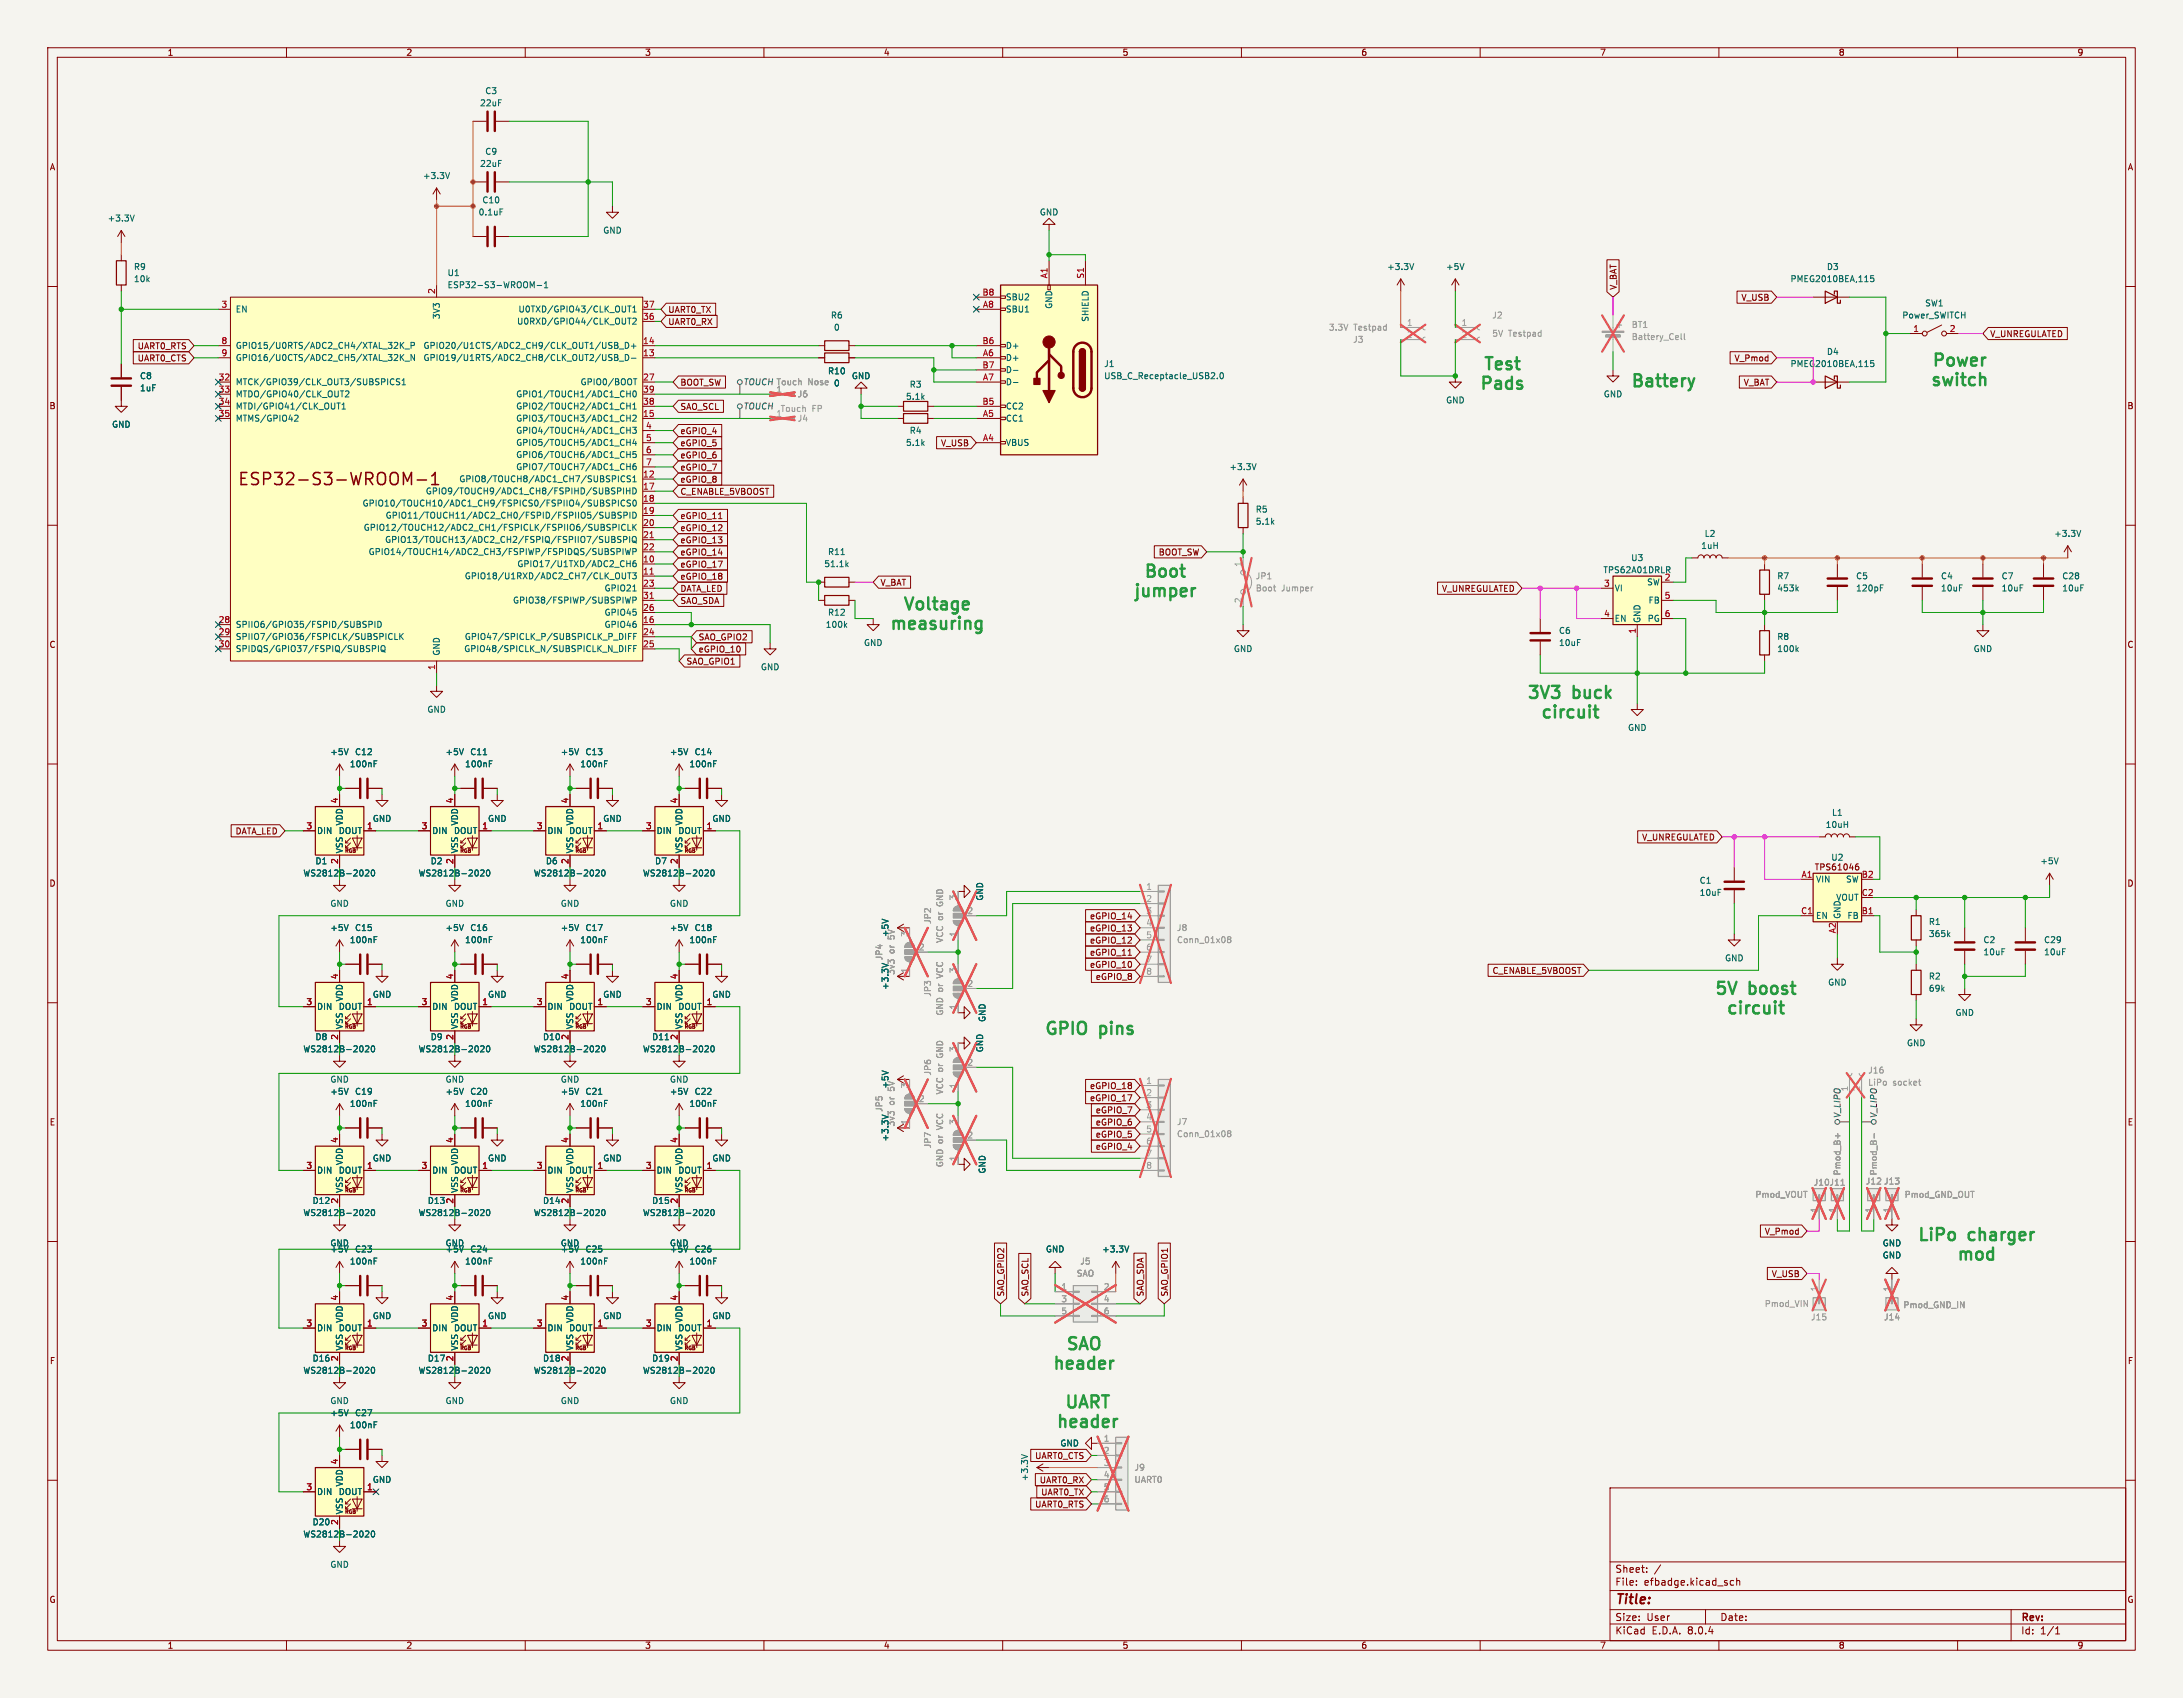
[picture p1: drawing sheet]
<svg xmlns="http://www.w3.org/2000/svg" width="457mm" height="356mm" viewBox="0 0 457 356" stroke-linecap="round" stroke-linejoin="round" font-family="sans-serif">
<defs><g id="words">
<g font-size="3.5" fill="#269941">
<text x="404.3" y="77.5">Power</text>
<text x="309.6" y="82.3">Pads</text>
<text x="310.4" y="78.2">Test</text>
<text x="341.3" y="81.8">Battery</text>
<text x="404" y="81.6">switch</text>
<text x="237.1" y="125.7">jumper</text>
<text x="239.3" y="121.7">Boot</text>
<text x="188.8" y="128.5">Voltage</text>
<text x="186" y="132.6">measuring</text>
<text x="319.5" y="147.1">3V3</text>
<text x="329.5" y="147.1">buck</text>
<text x="322.4" y="151.1">circuit</text>
<text x="358.8" y="209">5V</text>
<text x="366.4" y="209">boost</text>
<text x="361.2" y="213.1">circuit</text>
<text x="218.5" y="217.4">GPIO</text>
<text x="230.4" y="217.4">pins</text>
<text x="401.3" y="260.6">LiPo</text>
<text x="412.4" y="260.6">charger</text>
<text x="409.5" y="264.7">mod</text>
<text x="220.2" y="287.5">header</text>
<text x="222.9" y="283.5">SAO</text>
<text x="220.9" y="299.7">header</text>
<text x="222.7" y="295.6">UART</text>
</g>
<text font-size="3.5" fill="#840000" x="49.7" y="102.1">ESP32-S3-WROOM-1</text>
<text font-size="2.8" fill="#840000" x="338.2" y="336.5">Title:</text>
<g font-size="2.1" fill="#840000">
<text x="338.2" y="329.6">Sheet:</text>
<text x="338.2" y="332.3">File:</text>
<text x="344.3" y="332.3">efbadge.kicad_sch</text>
<text x="338.2" y="339.7">Size:</text>
<text x="344.9" y="339.7">User</text>
<text x="360.2" y="339.7">Date:</text>
<text x="423.2" y="339.9">Rev:</text>
<text x="338.2" y="342.5">KiCad</text>
<text x="345.9" y="342.5">E.D.A.</text>
<text x="353.5" y="342.5">8.0.4</text>
<text x="423.2" y="342.5">Id:</text>
<text x="427.3" y="342.5">1/1</text>
</g>
<g font-size="1.8" fill="#840000">
<text x="35" y="11.9">1</text>
<text x="85" y="11.9">2</text>
<text x="135" y="11.9">3</text>
<text x="185" y="11.9">4</text>
<text x="235" y="11.9">5</text>
<text x="285" y="11.9">6</text>
<text x="335" y="11.9">7</text>
<text x="385" y="11.9">8</text>
<text x="435" y="11.9">9</text>
<text x="10.3" y="35.9">A</text>
<text x="445.5" y="35.9">A</text>
<text x="139.9" y="65.7">UART0_TX</text>
<text x="338.8" y="60.8" transform="rotate(-90 338.8 60.8)">V_BAT</text>
<text x="364.6" y="63.2">V_USB</text>
<text x="139.9" y="68.3">UART0_RX</text>
<text x="416.7" y="70.8">V_UNREGULATED</text>
<text x="28.7" y="73.3">UART0_RTS</text>
<text x="28.7" y="75.9">UART0_CTS</text>
<text x="363.2" y="75.9">V_Pmod</text>
<text x="142.4" y="81">BOOT_SW</text>
<text x="365.1" y="81">V_BAT</text>
<text x="10.3" y="85.9">B</text>
<text x="142.4" y="86">SAO_SCL</text>
<text x="445.5" y="85.9">B</text>
<text x="142.4" y="91.1">eGPIO_4</text>
<text x="142.4" y="93.7">eGPIO_5</text>
<text x="197" y="93.7">V_USB</text>
<text x="142.4" y="101.3">eGPIO_8</text>
<text x="142.4" y="98.7">eGPIO_7</text>
<text x="142.4" y="96.2">eGPIO_6</text>
<text x="142.4" y="103.8">C_ENABLE_5VBOOST</text>
<text x="142.4" y="108.9">eGPIO_11</text>
<text x="142.4" y="111.4">eGPIO_12</text>
<text x="142.4" y="114">eGPIO_13</text>
<text x="142.4" y="119.1">eGPIO_17</text>
<text x="142.4" y="116.5">eGPIO_14</text>
<text x="242.6" y="116.5">BOOT_SW</text>
<text x="142.4" y="121.6">eGPIO_18</text>
<text x="142.4" y="124.1">DATA_LED</text>
<text x="184.3" y="122.9">V_BAT</text>
<text x="301.9" y="124.1">V_UNREGULATED</text>
<text x="142.4" y="126.7">SAO_SDA</text>
<text x="10.3" y="135.9">C</text>
<text x="146.2" y="136.8">eGPIO_10</text>
<text x="146.2" y="134.3">SAO_GPIO2</text>
<text x="445.5" y="135.9">C</text>
<text x="143.7" y="139.4">SAO_GPIO1</text>
<text x="49.2" y="174.9">DATA_LED</text>
<text x="343.8" y="176.2">V_UNREGULATED</text>
<text x="10.3" y="185.9">D</text>
<text x="380" y="182.5">TPS61046</text>
<text x="445.5" y="185.9">D</text>
<text x="228.2" y="195.3">eGPIO_13</text>
<text x="228.2" y="197.8">eGPIO_12</text>
<text x="228.2" y="192.7">eGPIO_14</text>
<text x="228.2" y="200.3">eGPIO_11</text>
<text x="228.2" y="202.9">eGPIO_10</text>
<text x="229.4" y="205.4">eGPIO_8</text>
<text x="312.5" y="204.2">C_ENABLE_5VBOOST</text>
<text x="228.2" y="228.3">eGPIO_18</text>
<text x="228.2" y="230.8">eGPIO_17</text>
<text x="229.4" y="233.4">eGPIO_7</text>
<text x="10.3" y="235.9">E</text>
<text x="229.4" y="235.9">eGPIO_6</text>
<text x="229.4" y="238.4">eGPIO_5</text>
<text x="445.5" y="235.9">E</text>
<text x="229.4" y="241">eGPIO_4</text>
<text x="369.5" y="258.8">V_Pmod</text>
<text x="371" y="267.7">V_USB</text>
<text x="210.5" y="271.6" transform="rotate(-90 210.5 271.6)">SAO_GPIO2</text>
<text x="215.6" y="271.6" transform="rotate(-90 215.6 271.6)">SAO_SCL</text>
<text x="239.7" y="271.6" transform="rotate(-90 239.7 271.6)">SAO_SDA</text>
<text x="244.8" y="271.6" transform="rotate(-90 244.8 271.6)">SAO_GPIO1</text>
<text x="10.3" y="285.9">F</text>
<text x="445.5" y="285.9">F</text>
<text x="216.7" y="305.8">UART0_CTS</text>
<text x="217.7" y="310.8">UART0_RX</text>
<text x="216.7" y="315.9">UART0_RTS</text>
<text x="218" y="313.4">UART0_TX</text>
<text x="10.3" y="335.9">G</text>
<text x="445.5" y="335.9">G</text>
<text x="35" y="345.5">1</text>
<text x="85" y="345.5">2</text>
<text x="135" y="345.5">3</text>
<text x="185" y="345.5">4</text>
<text x="235" y="345.5">5</text>
<text x="285" y="345.5">6</text>
<text x="335" y="345.5">7</text>
<text x="385" y="345.5">8</text>
<text x="435" y="345.5">9</text>
</g>
<g font-size="1.8" fill="#006464">
<text x="100.4" y="22.5">22uF</text>
<text x="101.5" y="19.9">C3</text>
<text x="100.4" y="35.2">22uF</text>
<text x="101.5" y="32.6">C9</text>
<text x="88.5" y="37.7">+3.3V</text>
<text x="22.5" y="46.6">+3.3V</text>
<text x="100.1" y="45.3">0.1uF</text>
<text x="100.9" y="42.8">C10</text>
<text x="217.7" y="45.3">GND</text>
<text x="126.2" y="49.1">GND</text>
<text x="27.9" y="56.7">R9</text>
<text x="27.9" y="59.3">10k</text>
<text x="93.6" y="58">U1</text>
<text x="290.4" y="56.7">+3.3V</text>
<text x="302.8" y="56.7">+5V</text>
<text x="374.9" y="59.3">PMEG2010BEA,115</text>
<text x="382.5" y="56.7">D3</text>
<text x="49.3" y="65.6">EN</text>
<text x="93.6" y="60.6">ESP32-S3-WROOM-1</text>
<text x="108.5" y="65.6">U0TXD/GPIO43/CLK_OUT1</text>
<text x="210.6" y="65.6">SBU1</text>
<text x="210.6" y="63.1">SBU2</text>
<text x="220.6" y="64.8" transform="rotate(-90 220.6 64.8)">GND</text>
<text x="403.1" y="64.4">SW1</text>
<text x="92.3" y="67" transform="rotate(-90 92.3 67)">3V3</text>
<text x="108.2" y="68.2">U0RXD/GPIO44/CLK_OUT2</text>
<text x="173.9" y="66.9">R6</text>
<text x="174.6" y="69.4">0</text>
<text x="228.2" y="67.5" transform="rotate(-90 228.2 67.5)">SHIELD</text>
<text x="398.3" y="66.9">Power_SWITCH</text>
<text x="49.3" y="73.3">GPIO15/U0RTS/ADC2_CH4/XTAL_32K_P</text>
<text x="49.3" y="75.8">GPIO16/U0CTS/ADC2_CH5/XTAL_32K_N</text>
<text x="88.6" y="75.8">GPIO19/U1RTS/ADC2_CH8/CLK_OUT2/USB_D-</text>
<text x="88.6" y="73.3">GPIO20/U1CTS/ADC2_CH9/CLK_OUT1/USB_D+</text>
<text x="210.6" y="75.8">D+</text>
<text x="210.6" y="73.3">D+</text>
<text x="231.1" y="77.1">J1</text>
<text x="374.9" y="77.1">PMEG2010BEA,115</text>
<text x="382.5" y="74.5">D4</text>
<text x="29.2" y="79.6">C8</text>
<text x="29.2" y="82.1">1uF</text>
<text x="49.3" y="80.9">MTCK/GPIO39/CLK_OUT3/SUBSPICS1</text>
<text x="49.3" y="83.4">MTDO/GPIO40/CLK_OUT2</text>
<text x="108" y="83.4">GPIO1/TOUCH1/ADC1_CH0</text>
<text x="121.5" y="80.9">GPIO0/BOOT</text>
<text x="173.3" y="78.6">R10</text>
<text x="174.6" y="81.1">0</text>
<text x="178.3" y="79.6">GND</text>
<text x="189.6" y="83.9">5.1k</text>
<text x="190.4" y="81.4">R3</text>
<text x="210.6" y="80.9">D-</text>
<text x="210.6" y="78.3">D-</text>
<text x="231.1" y="79.6">USB_C_Receptacle_USB2.0</text>
<text x="335.8" y="83.4">GND</text>
<text x="23.4" y="89.8">GND</text>
<text x="49.3" y="86">MTDI/GPIO41/CLK_OUT1</text>
<text x="49.3" y="88.5">MTMS/GPIO42</text>
<text x="108" y="88.5">GPIO3/TOUCH3/ADC1_CH2</text>
<text x="108" y="86">GPIO2/TOUCH2/ADC1_CH1</text>
<text x="210.6" y="88.5">CC1</text>
<text x="210.6" y="86">CC2</text>
<text x="302.8" y="84.7">GND</text>
<text x="108" y="91">GPIO4/TOUCH4/ADC1_CH3</text>
<text x="108" y="93.6">GPIO5/TOUCH5/ADC1_CH4</text>
<text x="189.6" y="93.6">5.1k</text>
<text x="190.4" y="91">R4</text>
<text x="210.6" y="93.6">VBUS</text>
<text x="96.1" y="101.2">GPIO8/TOUCH8/ADC1_CH7/SUBSPICS1</text>
<text x="108" y="96.1">GPIO6/TOUCH6/ADC1_CH5</text>
<text x="108" y="98.7">GPIO7/TOUCH7/ADC1_CH6</text>
<text x="257.4" y="98.7">+3.3V</text>
<text x="75.8" y="106.3">GPIO10/TOUCH10/ADC1_CH9/FSPICS0/FSPIIO4/SUBSPICS0</text>
<text x="89.1" y="103.7">GPIO9/TOUCH9/ADC1_CH8/FSPIHD/SUBSPIHD</text>
<text x="262.9" y="107.5">R5</text>
<text x="76.1" y="111.4">GPIO12/TOUCH12/ADC2_CH1/FSPICLK/FSPIIO6/SUBSPICLK</text>
<text x="80.5" y="113.9">GPIO13/TOUCH13/ADC2_CH2/FSPIQ/FSPIIO7/SUBSPIQ</text>
<text x="80.7" y="108.8">GPIO11/TOUCH11/ADC2_CH0/FSPID/FSPIIO5/SUBSPID</text>
<text x="262.9" y="110.1">5.1k</text>
<text x="356.9" y="112.6">L2</text>
<text x="430.1" y="112.6">+3.3V</text>
<text x="77.1" y="116.4">GPIO14/TOUCH14/ADC2_CH3/FSPIWP/FSPIDQS/SUBSPIWP</text>
<text x="108.2" y="119">GPIO17/U1TXD/ADC2_CH6</text>
<text x="172.5" y="119">51.1k</text>
<text x="173.3" y="116.4">R11</text>
<text x="341.5" y="117.7">U3</text>
<text x="356.2" y="115.2">1uH</text>
<text x="97.2" y="121.5">GPIO18/U1RXD/ADC2_CH7/CLK_OUT3</text>
<text x="126.5" y="124.1">GPIO21</text>
<text x="335.7" y="120.2">TPS62A01DRLR</text>
<text x="338.1" y="124.1">VI</text>
<text x="344.9" y="122.8">SW</text>
<text x="348.5" y="121.7">2</text>
<text x="372.1" y="121.5">R7</text>
<text x="372.1" y="124.1">453k</text>
<text x="388.6" y="121.5">C5</text>
<text x="388.6" y="124.1">120pF</text>
<text x="406.4" y="121.5">C4</text>
<text x="406.4" y="124.1">10uF</text>
<text x="419.1" y="121.5">C7</text>
<text x="419.1" y="124.1">10uF</text>
<text x="431.8" y="121.5">C28</text>
<text x="431.8" y="124.1">10uF</text>
<text x="49.3" y="131.7">SPIIO6/GPIO35/FSPID/SUBSPID</text>
<text x="107.3" y="126.6">GPIO38/FSPIWP/SUBSPIWP</text>
<text x="126.5" y="131.7">GPIO46</text>
<text x="126.5" y="129.1">GPIO45</text>
<text x="172.8" y="131.7">100k</text>
<text x="173.3" y="129.1">R12</text>
<text x="338.1" y="130.4">EN</text>
<text x="343.8" y="130.6" transform="rotate(-90 343.8 130.6)">GND</text>
<text x="345" y="130.4">PG</text>
<text x="345.2" y="126.6">FB</text>
<text x="49.3" y="134.2">SPIIO7/GPIO36/FSPICLK/SUBSPICLK</text>
<text x="49.3" y="136.8">SPIDQS/GPIO37/FSPIQ/SUBSPIQ</text>
<text x="92.3" y="137.4" transform="rotate(-90 92.3 137.4)">GND</text>
<text x="97.1" y="136.8">GPIO48/SPICLK_N/SUBSPICLK_N_DIFF</text>
<text x="97.2" y="134.2">GPIO47/SPICLK_P/SUBSPICLK_P_DIFF</text>
<text x="180.8" y="135.5">GND</text>
<text x="258.3" y="136.8">GND</text>
<text x="326.4" y="132.9">C6</text>
<text x="326.4" y="135.5">10uF</text>
<text x="372.1" y="134.2">R8</text>
<text x="372.1" y="136.8">100k</text>
<text x="413.3" y="136.8">GND</text>
<text x="159.3" y="140.6">GND</text>
<text x="89.4" y="149.5">GND</text>
<text x="340.9" y="153.3">GND</text>
<text x="69.1" y="158.3">+5V</text>
<text x="73.2" y="160.9">100nF</text>
<text x="74.3" y="158.3">C12</text>
<text x="93.2" y="158.3">+5V</text>
<text x="97.3" y="160.9">100nF</text>
<text x="98.4" y="158.3">C11</text>
<text x="117.3" y="158.3">+5V</text>
<text x="121.4" y="160.9">100nF</text>
<text x="122.5" y="158.3">C13</text>
<text x="140.2" y="158.3">+5V</text>
<text x="144.3" y="160.9">100nF</text>
<text x="145.4" y="158.3">C14</text>
<text x="72" y="173" transform="rotate(-90 72 173)">VDD</text>
<text x="78" y="172.3">GND</text>
<text x="96.1" y="173" transform="rotate(-90 96.1 173)">VDD</text>
<text x="102.1" y="172.3">GND</text>
<text x="120.2" y="173" transform="rotate(-90 120.2 173)">VDD</text>
<text x="126.2" y="172.3">GND</text>
<text x="143.1" y="173" transform="rotate(-90 143.1 173)">VDD</text>
<text x="149.1" y="172.3">GND</text>
<text x="382.3" y="173.6">10uH</text>
<text x="383.6" y="171">L1</text>
<text x="66.3" y="174.9">DIN</text>
<text x="70.8" y="174.9">DOUT</text>
<text x="72" y="178.8" transform="rotate(-90 72 178.8)">VSS</text>
<text x="90.4" y="174.9">DIN</text>
<text x="95" y="174.9">DOUT</text>
<text x="96.1" y="178.8" transform="rotate(-90 96.1 178.8)">VSS</text>
<text x="114.6" y="174.9">DIN</text>
<text x="119.1" y="174.9">DOUT</text>
<text x="120.2" y="178.8" transform="rotate(-90 120.2 178.8)">VSS</text>
<text x="137.4" y="174.9">DIN</text>
<text x="142" y="174.9">DOUT</text>
<text x="143.1" y="178.8" transform="rotate(-90 143.1 178.8)">VSS</text>
<text x="63.4" y="183.7">WS2812B-2020</text>
<text x="66" y="181.2">D1</text>
<text x="87.6" y="183.7">WS2812B-2020</text>
<text x="90.1" y="181.2">D2</text>
<text x="111.7" y="183.7">WS2812B-2020</text>
<text x="114.2" y="181.2">D6</text>
<text x="134.5" y="183.7">WS2812B-2020</text>
<text x="137.1" y="181.2">D7</text>
<text x="355.9" y="185.3">C1</text>
<text x="380.2" y="185">VIN</text>
<text x="383.4" y="180.4">U2</text>
<text x="386.5" y="185">SW</text>
<text x="427.2" y="181.2">+5V</text>
<text x="69.1" y="190.1">GND</text>
<text x="93.2" y="190.1">GND</text>
<text x="117.3" y="190.1">GND</text>
<text x="140.2" y="190.1">GND</text>
<text x="206.1" y="188.7" transform="rotate(-90 206.1 188.7)">GND</text>
<text x="355.9" y="187.8">10uF</text>
<text x="384.5" y="188.8">VOUT</text>
<text x="69.1" y="195.2">+5V</text>
<text x="73.2" y="197.7">100nF</text>
<text x="74.3" y="195.2">C15</text>
<text x="93.2" y="195.2">+5V</text>
<text x="97.3" y="197.7">100nF</text>
<text x="98.4" y="195.2">C16</text>
<text x="117.3" y="195.2">+5V</text>
<text x="121.4" y="197.7">100nF</text>
<text x="122.5" y="195.2">C17</text>
<text x="140.2" y="195.2">+5V</text>
<text x="144.3" y="197.7">100nF</text>
<text x="145.4" y="195.2">C18</text>
<text x="186.3" y="196.3" transform="rotate(-90 186.3 196.3)">+5V</text>
<text x="187.6" y="196.6" transform="rotate(-90 187.6 196.6)">5V</text>
<text x="380.2" y="192.6">EN</text>
<text x="385.7" y="192.5" transform="rotate(-90 385.7 192.5)">GND</text>
<text x="386.8" y="192.6">FB</text>
<text x="403.9" y="193.9">R1</text>
<text x="403.9" y="196.4">365k</text>
<text x="415.3" y="197.7">C2</text>
<text x="428" y="197.7">C29</text>
<text x="361.2" y="201.5">GND</text>
<text x="415.3" y="200.3">10uF</text>
<text x="428" y="200.3">10uF</text>
<text x="72" y="209.8" transform="rotate(-90 72 209.8)">VDD</text>
<text x="78" y="209.1">GND</text>
<text x="96.1" y="209.8" transform="rotate(-90 96.1 209.8)">VDD</text>
<text x="102.1" y="209.1">GND</text>
<text x="120.2" y="209.8" transform="rotate(-90 120.2 209.8)">VDD</text>
<text x="126.2" y="209.1">GND</text>
<text x="143.1" y="209.8" transform="rotate(-90 143.1 209.8)">VDD</text>
<text x="149.1" y="209.1">GND</text>
<text x="186.3" y="207.4" transform="rotate(-90 186.3 207.4)">+3.3V</text>
<text x="187.6" y="204.3" transform="rotate(-90 187.6 204.3)">3v3</text>
<text x="382.8" y="206.6">GND</text>
<text x="403.9" y="205.3">R2</text>
<text x="403.9" y="207.9">69k</text>
<text x="66.3" y="211.7">DIN</text>
<text x="70.8" y="211.7">DOUT</text>
<text x="72" y="215.6" transform="rotate(-90 72 215.6)">VSS</text>
<text x="90.4" y="211.7">DIN</text>
<text x="95" y="211.7">DOUT</text>
<text x="96.1" y="215.6" transform="rotate(-90 96.1 215.6)">VSS</text>
<text x="114.6" y="211.7">DIN</text>
<text x="119.1" y="211.7">DOUT</text>
<text x="120.2" y="215.6" transform="rotate(-90 120.2 215.6)">VSS</text>
<text x="137.4" y="211.7">DIN</text>
<text x="142" y="211.7">DOUT</text>
<text x="143.1" y="215.6" transform="rotate(-90 143.1 215.6)">VSS</text>
<text x="206.6" y="214.1" transform="rotate(-90 206.6 214.1)">GND</text>
<text x="409.4" y="213">GND</text>
<text x="63.4" y="220.6">WS2812B-2020</text>
<text x="66" y="218">D8</text>
<text x="87.6" y="220.6">WS2812B-2020</text>
<text x="90.1" y="218">D9</text>
<text x="111.7" y="220.6">WS2812B-2020</text>
<text x="113.6" y="218">D10</text>
<text x="134.5" y="220.6">WS2812B-2020</text>
<text x="136.5" y="218">D11</text>
<text x="206.1" y="220.5" transform="rotate(-90 206.1 220.5)">GND</text>
<text x="399.3" y="219.3">GND</text>
<text x="69.1" y="226.9">GND</text>
<text x="93.2" y="226.9">GND</text>
<text x="117.3" y="226.9">GND</text>
<text x="140.2" y="226.9">GND</text>
<text x="69.1" y="229.5">+5V</text>
<text x="73.2" y="232">100nF</text>
<text x="74.3" y="229.5">C19</text>
<text x="93.2" y="229.5">+5V</text>
<text x="97.3" y="232">100nF</text>
<text x="98.4" y="229.5">C20</text>
<text x="117.3" y="229.5">+5V</text>
<text x="121.4" y="232">100nF</text>
<text x="122.5" y="229.5">C21</text>
<text x="140.2" y="229.5">+5V</text>
<text x="144.3" y="232">100nF</text>
<text x="145.4" y="229.5">C22</text>
<text x="186.3" y="228.1" transform="rotate(-90 186.3 228.1)">+5V</text>
<text x="187.6" y="228.4" transform="rotate(-90 187.6 228.4)">5V</text>
<text x="186.3" y="239.2" transform="rotate(-90 186.3 239.2)">+3.3V</text>
<text x="187.6" y="236" transform="rotate(-90 187.6 236)">3v3</text>
<text x="66.3" y="246">DIN</text>
<text x="70.8" y="246">DOUT</text>
<text x="72" y="244.1" transform="rotate(-90 72 244.1)">VDD</text>
<text x="78" y="243.4">GND</text>
<text x="90.4" y="246">DIN</text>
<text x="95" y="246">DOUT</text>
<text x="96.1" y="244.1" transform="rotate(-90 96.1 244.1)">VDD</text>
<text x="102.1" y="243.4">GND</text>
<text x="114.6" y="246">DIN</text>
<text x="119.1" y="246">DOUT</text>
<text x="120.2" y="244.1" transform="rotate(-90 120.2 244.1)">VDD</text>
<text x="126.2" y="243.4">GND</text>
<text x="137.4" y="246">DIN</text>
<text x="142" y="246">DOUT</text>
<text x="143.1" y="244.1" transform="rotate(-90 143.1 244.1)">VDD</text>
<text x="149.1" y="243.4">GND</text>
<text x="206.6" y="245.9" transform="rotate(-90 206.6 245.9)">GND</text>
<text x="72" y="249.9" transform="rotate(-90 72 249.9)">VSS</text>
<text x="96.1" y="249.9" transform="rotate(-90 96.1 249.9)">VSS</text>
<text x="120.2" y="249.9" transform="rotate(-90 120.2 249.9)">VSS</text>
<text x="143.1" y="249.9" transform="rotate(-90 143.1 249.9)">VSS</text>
<text x="63.4" y="254.9">WS2812B-2020</text>
<text x="65.4" y="252.3">D12</text>
<text x="87.6" y="254.9">WS2812B-2020</text>
<text x="89.5" y="252.3">D13</text>
<text x="111.7" y="254.9">WS2812B-2020</text>
<text x="113.6" y="252.3">D14</text>
<text x="134.5" y="254.9">WS2812B-2020</text>
<text x="136.5" y="252.3">D15</text>
<text x="69.1" y="262.5">+5V</text>
<text x="69.1" y="261.2">GND</text>
<text x="74.3" y="262.5">C23</text>
<text x="93.2" y="262.5">+5V</text>
<text x="93.2" y="261.2">GND</text>
<text x="98.4" y="262.5">C24</text>
<text x="117.3" y="261.2">GND</text>
<text x="117.3" y="262.5">+5V</text>
<text x="122.5" y="262.5">C25</text>
<text x="140.2" y="261.2">GND</text>
<text x="140.2" y="262.5">+5V</text>
<text x="145.4" y="262.5">C26</text>
<text x="218.9" y="262.5">GND</text>
<text x="230.7" y="262.5">+3.3V</text>
<text x="394.2" y="263.8">GND</text>
<text x="394.2" y="261.2">GND</text>
<text x="73.2" y="265">100nF</text>
<text x="97.3" y="265">100nF</text>
<text x="121.4" y="265">100nF</text>
<text x="144.3" y="265">100nF</text>
<text x="66.3" y="279">DIN</text>
<text x="70.8" y="279">DOUT</text>
<text x="72" y="277.1" transform="rotate(-90 72 277.1)">VDD</text>
<text x="78" y="276.5">GND</text>
<text x="90.4" y="279">DIN</text>
<text x="95" y="279">DOUT</text>
<text x="96.1" y="277.1" transform="rotate(-90 96.1 277.1)">VDD</text>
<text x="102.1" y="276.5">GND</text>
<text x="114.6" y="279">DIN</text>
<text x="119.1" y="279">DOUT</text>
<text x="120.2" y="277.1" transform="rotate(-90 120.2 277.1)">VDD</text>
<text x="126.2" y="276.5">GND</text>
<text x="137.4" y="279">DIN</text>
<text x="142" y="279">DOUT</text>
<text x="143.1" y="277.1" transform="rotate(-90 143.1 277.1)">VDD</text>
<text x="149.1" y="276.5">GND</text>
<text x="63.4" y="287.9">WS2812B-2020</text>
<text x="65.4" y="285.3">D16</text>
<text x="72" y="283" transform="rotate(-90 72 283)">VSS</text>
<text x="87.6" y="287.9">WS2812B-2020</text>
<text x="89.5" y="285.3">D17</text>
<text x="96.1" y="283" transform="rotate(-90 96.1 283)">VSS</text>
<text x="111.7" y="287.9">WS2812B-2020</text>
<text x="113.6" y="285.3">D18</text>
<text x="120.2" y="283" transform="rotate(-90 120.2 283)">VSS</text>
<text x="134.5" y="287.9">WS2812B-2020</text>
<text x="136.5" y="285.3">D19</text>
<text x="143.1" y="283" transform="rotate(-90 143.1 283)">VSS</text>
<text x="69.1" y="296.8">+5V</text>
<text x="69.1" y="294.2">GND</text>
<text x="73.2" y="299.3">100nF</text>
<text x="74.3" y="296.8">C27</text>
<text x="93.2" y="294.2">GND</text>
<text x="117.3" y="294.2">GND</text>
<text x="140.2" y="294.2">GND</text>
<text x="222" y="303.1">GND</text>
<text x="72" y="311.4" transform="rotate(-90 72 311.4)">VDD</text>
<text x="78" y="310.7">GND</text>
<text x="215.5" y="310.3" transform="rotate(-90 215.5 310.3)">+3.3V</text>
<text x="66.3" y="313.3">DIN</text>
<text x="70.8" y="313.3">DOUT</text>
<text x="72" y="317.2" transform="rotate(-90 72 317.2)">VSS</text>
<text x="63.4" y="322.2">WS2812B-2020</text>
<text x="65.4" y="319.6">D20</text>
<text x="69.1" y="328.5">GND</text>
</g>
<g font-size="1.8" fill="#a90000">
<text x="219.5" y="58.4" transform="rotate(-90 219.5 58.4)">A1</text>
<text x="227.1" y="58.5" transform="rotate(-90 227.1 58.5)">S1</text>
<text x="46.3" y="64.5">3</text>
<text x="91.2" y="61.7" transform="rotate(-90 91.2 61.7)">2</text>
<text x="134.6" y="64.5">37</text>
<text x="205.7" y="62">B8</text>
<text x="205.8" y="64.5">A8</text>
<text x="134.6" y="67.1">36</text>
<text x="400.6" y="69.6">1</text>
<text x="408.2" y="69.6">2</text>
<text x="46.3" y="72.1">8</text>
<text x="46.3" y="74.7">9</text>
<text x="134.6" y="74.7">13</text>
<text x="134.6" y="72.1">14</text>
<text x="205.7" y="72.1">B6</text>
<text x="205.7" y="77.2">B7</text>
<text x="205.8" y="74.7">A6</text>
<text x="45.7" y="79.8">32</text>
<text x="45.7" y="82.3">33</text>
<text x="134.6" y="79.8">27</text>
<text x="134.6" y="82.3">39</text>
<text x="205.8" y="79.8">A7</text>
<text x="45.7" y="84.8">34</text>
<text x="45.7" y="87.4">35</text>
<text x="134.6" y="87.4">15</text>
<text x="134.6" y="84.8">38</text>
<text x="135.2" y="89.9">4</text>
<text x="205.7" y="84.8">B5</text>
<text x="205.8" y="87.4">A5</text>
<text x="135.2" y="92.5">5</text>
<text x="135.2" y="95">6</text>
<text x="205.8" y="92.5">A4</text>
<text x="134.6" y="100.1">12</text>
<text x="135.2" y="97.5">7</text>
<text x="134.6" y="102.6">17</text>
<text x="134.6" y="105.2">18</text>
<text x="134.6" y="107.7">19</text>
<text x="134.6" y="110.2">20</text>
<text x="134.6" y="112.8">21</text>
<text x="134.6" y="117.9">10</text>
<text x="134.6" y="115.3">22</text>
<text x="134.6" y="120.4">11</text>
<text x="134.6" y="122.9">23</text>
<text x="134.6" y="125.5">31</text>
<text x="335.8" y="122.9">3</text>
<text x="348.5" y="125.5">5</text>
<text x="45.7" y="130.6">28</text>
<text x="134.6" y="130.6">16</text>
<text x="134.6" y="128">26</text>
<text x="335.8" y="129.3">4</text>
<text x="348.5" y="129.3">6</text>
<text x="45.7" y="133.1">29</text>
<text x="45.7" y="135.6">30</text>
<text x="134.6" y="133.1">24</text>
<text x="134.6" y="135.6">25</text>
<text x="342.6" y="132.8" transform="rotate(-90 342.6 132.8)">1</text>
<text x="91.2" y="140.4" transform="rotate(-90 91.2 140.4)">1</text>
<text x="64.1" y="173.7">3</text>
<text x="70.9" y="168.3" transform="rotate(-90 70.9 168.3)">4</text>
<text x="76.8" y="173.7">1</text>
<text x="88.2" y="173.7">3</text>
<text x="95" y="168.3" transform="rotate(-90 95 168.3)">4</text>
<text x="100.9" y="173.7">1</text>
<text x="112.3" y="173.7">3</text>
<text x="119.1" y="168.3" transform="rotate(-90 119.1 168.3)">4</text>
<text x="125" y="173.7">1</text>
<text x="135.2" y="173.7">3</text>
<text x="142" y="168.3" transform="rotate(-90 142 168.3)">4</text>
<text x="147.9" y="173.7">1</text>
<text x="70.9" y="181" transform="rotate(-90 70.9 181)">2</text>
<text x="95" y="181" transform="rotate(-90 95 181)">2</text>
<text x="119.1" y="181" transform="rotate(-90 119.1 181)">2</text>
<text x="142" y="181" transform="rotate(-90 142 181)">2</text>
<text x="377.2" y="183.9">A1</text>
<text x="389.8" y="183.9">B2</text>
<text x="377.1" y="191.5">C1</text>
<text x="389.8" y="191.5">B1</text>
<text x="389.8" y="187.7">C2</text>
<text x="384.6" y="195.6" transform="rotate(-90 384.6 195.6)">A2</text>
<text x="70.9" y="205.2" transform="rotate(-90 70.9 205.2)">4</text>
<text x="95" y="205.2" transform="rotate(-90 95 205.2)">4</text>
<text x="119.1" y="205.2" transform="rotate(-90 119.1 205.2)">4</text>
<text x="142" y="205.2" transform="rotate(-90 142 205.2)">4</text>
<text x="64.1" y="210.6">3</text>
<text x="76.8" y="210.6">1</text>
<text x="88.2" y="210.6">3</text>
<text x="100.9" y="210.6">1</text>
<text x="112.3" y="210.6">3</text>
<text x="125" y="210.6">1</text>
<text x="135.2" y="210.6">3</text>
<text x="147.9" y="210.6">1</text>
<text x="70.9" y="217.9" transform="rotate(-90 70.9 217.9)">2</text>
<text x="95" y="217.9" transform="rotate(-90 95 217.9)">2</text>
<text x="119.1" y="217.9" transform="rotate(-90 119.1 217.9)">2</text>
<text x="142" y="217.9" transform="rotate(-90 142 217.9)">2</text>
<text x="70.9" y="239.5" transform="rotate(-90 70.9 239.5)">4</text>
<text x="95" y="239.5" transform="rotate(-90 95 239.5)">4</text>
<text x="119.1" y="239.5" transform="rotate(-90 119.1 239.5)">4</text>
<text x="142" y="239.5" transform="rotate(-90 142 239.5)">4</text>
<text x="64.1" y="244.9">3</text>
<text x="76.8" y="244.9">1</text>
<text x="88.2" y="244.9">3</text>
<text x="100.9" y="244.9">1</text>
<text x="112.3" y="244.9">3</text>
<text x="125" y="244.9">1</text>
<text x="135.2" y="244.9">3</text>
<text x="147.9" y="244.9">1</text>
<text x="70.9" y="252.2" transform="rotate(-90 70.9 252.2)">2</text>
<text x="95" y="252.2" transform="rotate(-90 95 252.2)">2</text>
<text x="119.1" y="252.2" transform="rotate(-90 119.1 252.2)">2</text>
<text x="142" y="252.2" transform="rotate(-90 142 252.2)">2</text>
<text x="70.9" y="272.5" transform="rotate(-90 70.9 272.5)">4</text>
<text x="95" y="272.5" transform="rotate(-90 95 272.5)">4</text>
<text x="119.1" y="272.5" transform="rotate(-90 119.1 272.5)">4</text>
<text x="142" y="272.5" transform="rotate(-90 142 272.5)">4</text>
<text x="64.1" y="277.9">3</text>
<text x="76.8" y="277.9">1</text>
<text x="88.2" y="277.9">3</text>
<text x="100.9" y="277.9">1</text>
<text x="112.3" y="277.9">3</text>
<text x="125" y="277.9">1</text>
<text x="135.2" y="277.9">3</text>
<text x="147.9" y="277.9">1</text>
<text x="70.9" y="285.2" transform="rotate(-90 70.9 285.2)">2</text>
<text x="95" y="285.2" transform="rotate(-90 95 285.2)">2</text>
<text x="119.1" y="285.2" transform="rotate(-90 119.1 285.2)">2</text>
<text x="142" y="285.2" transform="rotate(-90 142 285.2)">2</text>
<text x="70.9" y="306.8" transform="rotate(-90 70.9 306.8)">4</text>
<text x="64.1" y="312.2">3</text>
<text x="76.8" y="312.2">1</text>
<text x="70.9" y="319.5" transform="rotate(-90 70.9 319.5)">2</text>
</g>
<g font-size="1.8" fill="#939391">
<text x="278.2" y="69.4">3.3V</text>
<text x="283.3" y="72">J3</text>
<text x="283.5" y="69.4">Testpad</text>
<text x="312.4" y="66.9">J2</text>
<text x="312.4" y="70.7">5V</text>
<text x="315.9" y="70.7">Testpad</text>
<text x="341.6" y="68.9">BT1</text>
<text x="341.6" y="71.4">Battery_Cell</text>
<text x="162.5" y="80.9">Touch</text>
<text x="167" y="83.4">J6</text>
<text x="169.2" y="80.9">Nose</text>
<text x="163.4" y="86.5">Touch</text>
<text x="167" y="88.5">J4</text>
<text x="170.1" y="86.5">FP</text>
<text x="262.9" y="121.5">JP1</text>
<text x="262.9" y="124.1">Boot</text>
<text x="268.4" y="124.1">Jumper</text>
<text x="197.7" y="189.7" transform="rotate(-90 197.7 189.7)">GND</text>
<text x="195.2" y="193.6" transform="rotate(-90 195.2 193.6)">JP2</text>
<text x="197.7" y="197.6" transform="rotate(-90 197.7 197.6)">VCC or</text>
<text x="246.4" y="195.2">J8</text>
<text x="246.4" y="197.7">Conn_01x08</text>
<text x="185" y="201.2" transform="rotate(-90 185 201.2)">JP4</text>
<text x="187.6" y="199.7" transform="rotate(-90 187.6 199.7)">or</text>
<text x="195.2" y="208.8" transform="rotate(-90 195.2 208.8)">JP3</text>
<text x="197.7" y="204.6" transform="rotate(-90 197.7 204.6)">VCC</text>
<text x="197.7" y="212.8" transform="rotate(-90 197.7 212.8)">GND or</text>
<text x="197.7" y="221.4" transform="rotate(-90 197.7 221.4)">GND</text>
<text x="195.2" y="225.3" transform="rotate(-90 195.2 225.3)">JP6</text>
<text x="391.2" y="225">J16</text>
<text x="396.4" y="227.6">socket</text>
<text x="185" y="233" transform="rotate(-90 185 233)">JP5</text>
<text x="187.6" y="231.5" transform="rotate(-90 187.6 231.5)">or</text>
<text x="197.7" y="229.3" transform="rotate(-90 197.7 229.3)">VCC or</text>
<text x="197.7" y="236.4" transform="rotate(-90 197.7 236.4)">VCC</text>
<text x="246.4" y="235.8">J7</text>
<text x="246.4" y="238.4">Conn_01x08</text>
<text x="195.2" y="240.6" transform="rotate(-90 195.2 240.6)">JP7</text>
<text x="197.7" y="244.5" transform="rotate(-90 197.7 244.5)">GND or</text>
<text x="367.5" y="251.1">Pmod_VOUT</text>
<text x="379.7" y="248.5">J10 J11</text>
<text x="385.7" y="246.3" transform="rotate(-90 385.7 246.3)">Pmod_B+</text>
<text x="390.7" y="248.3">J12 J13</text>
<text x="393.3" y="246.3" transform="rotate(-90 393.3 246.3)">Pmod_B-</text>
<text x="398.8" y="251.1">Pmod_GND_OUT</text>
<text x="225.4" y="267.6">SAO</text>
<text x="226.1" y="265">J5</text>
<text x="369.5" y="273.9">Pmod_VIN</text>
<text x="398.5" y="274.2">Pmod_GND_IN</text>
<text x="379.2" y="276.7">J15</text>
<text x="394.5" y="276.7">J14</text>
<text x="237.5" y="308.2">J9</text>
<text x="237.5" y="310.7">UART0</text>
</g>
<g font-size="1.8" fill="#a5a4a2">
<text x="294.6" y="68.3">1</text>
<text x="294.6" y="70.9">2</text>
<text x="306" y="68.3">1</text>
<text x="306" y="70.9">2</text>
<text x="162.5" y="82.3">1</text>
<text x="162.5" y="87.4">1</text>
<text x="260.1" y="118.8" transform="rotate(-90 260.1 118.8)">1</text>
<text x="260.1" y="126.4" transform="rotate(-90 260.1 126.4)">2</text>
<text x="200.4" y="188.7" transform="rotate(-90 200.4 188.7)">3</text>
<text x="202.5" y="191.5">2</text>
<text x="240" y="186.4">1</text>
<text x="240" y="189">2</text>
<text x="240" y="191.5">3</text>
<text x="190.2" y="196.3" transform="rotate(-90 190.2 196.3)">3</text>
<text x="200.4" y="196.3" transform="rotate(-90 200.4 196.3)">1</text>
<text x="240" y="194.1">4</text>
<text x="240" y="196.6">5</text>
<text x="190.2" y="203.9" transform="rotate(-90 190.2 203.9)">1</text>
<text x="192.3" y="199.1">2</text>
<text x="200.4" y="203.9" transform="rotate(-90 200.4 203.9)">3</text>
<text x="240" y="199.1">6</text>
<text x="240" y="201.7">7</text>
<text x="202.5" y="206.8">2</text>
<text x="240" y="204.2">8</text>
<text x="200.4" y="211.5" transform="rotate(-90 200.4 211.5)">1</text>
<text x="200.4" y="220.4" transform="rotate(-90 200.4 220.4)">3</text>
<text x="202.5" y="223.3">2</text>
<text x="240" y="227.1">1</text>
<text x="190.2" y="228" transform="rotate(-90 190.2 228)">3</text>
<text x="192.3" y="230.9">2</text>
<text x="200.4" y="228" transform="rotate(-90 200.4 228)">1</text>
<text x="240" y="229.6">2</text>
<text x="240" y="232.2">3</text>
<text x="389.6" y="228.7" transform="rotate(-90 389.6 228.7)">2</text>
<text x="190.2" y="235.7" transform="rotate(-90 190.2 235.7)">1</text>
<text x="200.4" y="235.7" transform="rotate(-90 200.4 235.7)">3</text>
<text x="202.5" y="238.5">2</text>
<text x="240" y="234.7">4</text>
<text x="240" y="237.2">5</text>
<text x="240" y="239.8">6</text>
<text x="200.4" y="243.3" transform="rotate(-90 200.4 243.3)">1</text>
<text x="240" y="242.3">7</text>
<text x="240" y="244.9">8</text>
<text x="380.7" y="254.1" transform="rotate(-90 380.7 254.1)">1</text>
<text x="384.6" y="254.1" transform="rotate(-90 384.6 254.1)">1</text>
<text x="392.2" y="254.1" transform="rotate(-90 392.2 254.1)">1</text>
<text x="396" y="254.1" transform="rotate(-90 396 254.1)">1</text>
<text x="222.2" y="270.3">1</text>
<text x="222.2" y="272.8">3</text>
<text x="222.2" y="275.3">5</text>
<text x="231.1" y="270.3">2</text>
<text x="231.1" y="272.8">4</text>
<text x="231.1" y="275.3">6</text>
<text x="380.7" y="270.6" transform="rotate(-90 380.7 270.6)">1</text>
<text x="396" y="270.6" transform="rotate(-90 396 270.6)">1</text>
<text x="231.1" y="302">1</text>
<text x="231.1" y="304.5">2</text>
<text x="231.1" y="307.1">3</text>
<text x="231.1" y="309.6">4</text>
<text x="231.1" y="312.2">5</text>
<text x="231.1" y="314.7">6</text>
</g>
<g font-size="1.8" fill="#484848">
<text x="155.6" y="80.9">TOUCH Touch</text>
<text x="155.6" y="86">TOUCH</text>
<text x="391.2" y="227.6">LiPo</text>
<text x="387.1" y="228.7" transform="rotate(-90 387.1 228.7)">1</text>
<text x="385.7" y="234.3" transform="rotate(-90 385.7 234.3)">V_LIPO</text>
<text x="393.3" y="234.3" transform="rotate(-90 393.3 234.3)">V_LIPO</text>
</g>
<g font-size="1.1" fill="#840000">
<text x="72.1" y="178.8">RGB</text>
<text x="96.2" y="178.8">RGB</text>
<text x="120.4" y="178.8">RGB</text>
<text x="143.2" y="178.8">RGB</text>
<text x="72.1" y="215.6">RGB</text>
<text x="96.2" y="215.6">RGB</text>
<text x="120.4" y="215.6">RGB</text>
<text x="143.2" y="215.6">RGB</text>
<text x="72.1" y="249.9">RGB</text>
<text x="96.2" y="249.9">RGB</text>
<text x="120.4" y="249.9">RGB</text>
<text x="143.2" y="249.9">RGB</text>
<text x="72.1" y="282.9">RGB</text>
<text x="96.2" y="282.9">RGB</text>
<text x="120.4" y="282.9">RGB</text>
<text x="143.2" y="282.9">RGB</text>
<text x="72.1" y="317.2">RGB</text>
</g>
</g></defs>
<path d="M0 0h457.2v355.6h-457.2z" fill="#f5f4ef" stroke="#f5f4ef" stroke-width=".21"/>
<g fill="none" stroke="#840000" stroke-width=".21">
<path d="M10 10h437.2v335.6h-437.2zM12 12h433.2v331.6h-433.2zM60 10v2M110 10v2M160 10v2M210 10v2M260 10v2M310 10v2M360 10v2M410 10v2M10 60h2M445.2 60h2"/>
<path d="M10 110h2M445.2 110h2M10 160h2M445.2 160h2M10 210h2M445.2 210h2M10 260h2M445.2 260h2M142.2 288.3v1.3h1.3l-1.3 1.2-1.2-1.2h1.2M10 310h2M337.2 311.6h108v32h-108zM445.2 310h2"/>
<path d="M337.2 337.1h108M337.2 333.1h108M337.2 327.1h108M342.7 331.8v.2M342.7 331.1v.1M344.9 329.1v.2M344.9 328.4v.1M347.8 327.7l-1.3 1.9M357.2 337.1v3M363.1 331.1l-.4-.1-.3 .3 .1 .6h.6M363.7 331.1l.2-.1 .4 .1 .1 .9M363.7 330.5v1.5"/>
<path d="M421.2 337.1v6.5M60 343.6v2M110 343.6v2M160 343.6v2M210 343.6v2M260 343.6v2M310 343.6v2M337.2 340.1h108M360 343.6v2M410 343.6v2M430.5 342.2h.9M430.5 341.1l.4-.4v1.5"/>
</g>
<path d="M114.3 273.1h10.2v10.1h-10.2z" fill="#ffffc2"/>
<path d="M111.8 278.1h2.5M119.4 270.5v2.6M121.7 279.7l-1.1 1v-.5M122 279.7h2.1l-1 2zM123.1 279.1v3.1M124.5 278.1h2.5M128.3 270.5v1.3h1.2l-1.2 1.3-1.3-1.3h1.3M119.4 283.2v2.6M120.6 281.7h.6M120.6 280.7h.6M121.7 280.7l-1.1 1v-.5M122 281.7h2.1" fill="none" stroke="#840000" stroke-width=".21"/>
<path d="M114.3 273.1h10.2v10.1h-10.2z" fill="none" stroke="#840000" stroke-width=".25"/>
<path d="M124.8 286.5l.5-.2 .2 .4-.8 .9h.8M126.1 286.5l.2-.2a.68 .68 0 0 1 .4 .7 .68 .68 0 0 1-.4 .6l-.3-.5z" fill="none" stroke="#006464" stroke-width=".21"/>
<path d="M137.2 273.1h10.1v10.1h-10.1z" fill="#ffffc2"/>
<path d="M337.8 77.5v1.2h1.3l-1.3 1.3-1.3-1.3h1.3M134.6 278.1h2.6M142.2 270.5v2.6M144.5 279.7l-1 1v-.5M144.9 279.7h2l-1 2zM145.9 279.1v3.1M147.3 278.1h2.6M142.2 283.2v2.6M143.5 281.7h.5M143.5 280.7h.5M144.5 280.7l-1 1v-.5M144.9 281.7h2" fill="none" stroke="#840000" stroke-width=".21"/>
<path d="M137.2 273.1h10.1v10.1h-10.1z" fill="none" stroke="#840000" stroke-width=".25"/>
<path d="M147.7 286.5l.4-.2 .3 .4-.8 .9h.8M149 286.5l.2-.2a.68 .68 0 0 1 .4 .7 .68 .68 0 0 1-.4 .6l-.3-.5z" fill="none" stroke="#006464" stroke-width=".21"/>
<path d="M48.3 62.2h86.3v76.2h-86.3z" fill="#ffffc2"/>
<g fill="none" stroke="#840000" stroke-width=".21">
<path d="M91.4 59.7v2.5M45.7 74.9h2.6M45.7 72.4h2.6M45.7 64.8h2.6M48.3 62.2h86.3v76.2h-86.3zM134.6 74.9h2.6M134.6 72.4h2.6M134.6 64.8h2.6M134.6 67.3h2.6M400 69.9h2.6M406.7 68.1l-3.1 1.5M407.7 69.9h2.5"/>
<path d="M45.7 87.6h2.6M45.7 80h2.6M45.7 82.6h2.6M45.7 85.1h2.6M134.6 87.6h2.6M134.6 80h2.6M134.6 82.6h2.6M134.6 85.1h2.6M134.6 90.2h2.6M134.6 92.7h2.6M134.6 95.3h2.6M134.6 97.8h2.6"/>
<path d="M188 85.1h1.2M194.3 85.1h1.3M134.6 118.1h2.6M134.6 100.3h2.6M134.6 102.9h2.6M134.6 105.4h2.6M134.6 108h2.6M134.6 110.5h2.6M134.6 113h2.6M134.6 115.6h2.6M45.7 130.8h2.6M45.7 133.4h2.6"/>
<path d="M45.7 135.9h2.6M91.4 138.4v2.6M134.6 120.7h2.6M134.6 130.8h2.6M134.6 123.2h2.6M134.6 133.4h2.6M134.6 135.9h2.6M134.6 128.3h2.6M134.6 125.7h2.6M95.2 288.3v1.3h1.3l-1.3 1.2-1.2-1.2h1.2"/>
<circle cx="403.1" cy="69.9" r=".51"/>
<circle cx="407.2" cy="69.9" r=".51"/>
</g>
<path d="M90.4 99.7l.7-.8v2.6M85.3 100.8l.9-1.9v2.6M87.4 100.5h1.9M90.4 101.5h1.5" fill="none" stroke="#840000" stroke-width=".32"/>
<g fill="none" stroke="#006464" stroke-width=".21">
<path d="M111.5 59.9l.4-.9v1.3M112.5 59.8h1M114 59.4l.4-.4v1.3M82.5 79.4a.56 .56 0 0 0-.8 .6 .56 .56 0 0 0 .8 .5M83.7 79.4l-.5-.1-.2 .3 .1 .3 .6 .2v.4h-.7M83.8 71.7v1.3M83.8 74.2v1.3M84 72.2l.6 .8M84 74.8l.6 .7M84.2 79.7l.4-.4v1.3M84.6 71.7l-.8 .7M84.6 74.2l-.8 .8"/>
<path d="M84.8 75.6h1M84.8 73.1h1M86.1 72.4l.6-.1 .1-.5-.7-.1v1.3M86.8 74.2v1.3l-.7-1.3v1.3M114 60.3h.7M128 74.2l.2 .1M128.1 75v.4M128.7 71.7h.4l.3 .2-.3 .4 .3 .1 .1 .3-.3 .3h-.5zM128.7 74.2h.4l.3 .3-.3 .3 .3 .2 .1 .3-.3 .2h-.5zM128.7 74.8h.4M128.7 72.3h.4M129.7 75.6h1"/>
<path d="M129.7 73.1h1M131 74.2a.64 .64 0 0 1 .7 .7 .64 .64 0 0 1-.7 .6zM131 71.7a.64 .64 0 0 1 .7 .6 .64 .64 0 0 1-.7 .7zM131.4 66.6h.8M131.4 64.1h.8M131.8 64.1v1.2M131.8 66.6v1.3M132.2 75h1M132.2 72.5h1M132.5 66.7l.5-.1 .3 .4-.8 .9h.8M132.5 64.4l.4-.3v1.2M132.5 65.3h.8"/>
<path d="M132.7 79.3h.7M132.7 72v1M133 79.3v1.3M61.9 86.9l.4 .1 .1 .3-.7 .9h.7M70.5 84.4h.8M70.9 84.4v1.3M71.3 81.9h.7M71.6 81.9v1.2M71.6 85.7h.8M71.6 84.8l.4-.4v1.3M72.4 82l.4-.1 .3 .3-.8 .9h.8M84.2 80.6h.7"/>
<path d="M130.8 99.8a.56 .56 0 0 0-.8 .5 .56 .56 0 0 0 .8 .5M131.3 84.4v1.3M131.3 87.5h.7M131.3 85h.7M131.3 82.5h.7M131.3 90.1h.7M131.3 92.6h.7M131.3 95.2h.7M131.3 97.7h.7M132 81.9v1.2M132 84.4v1.3M132 86.9v1.3"/>
<path d="M132 89.5v1.2M132 92v1.3M132 94.6v1.2M132 97.1v1.3M132.1 99.7l-.5-.1-.3 .3 .1 .3 .6 .2v.4h-.7M132.5 89.5h.8l-.5 .5 .4 .1v.5l-.2 .1-.5-.1M132.5 87.1l.5-.2 .3 .4-.8 .9h.8M132.5 84.8l.4-.4v1.3M132.5 85.7h.8M132.7 81.9h.1a.68 .68 0 0 1 .5 .6 .68 .68 0 0 1-.5 .6 .84 .84 0 0 1-.1-1.2zM132.8 92l-.3 .9h.8M133.1 97.1l-.3 .1-.2 .2-.1 .7 .3 .3 .4-.2-.1-.6h-.3l-.3 .2"/>
<path d="M133.1 92.4v.9M133.2 94.6h-.6l-.1 .6 .6-.1 .1 .6-.2 .1-.5-.1M127.1 110.2l.7 .5-.2 .4-.5-.1M127.5 112.3v1.1l-.2 .2M127.6 107.3v1l-.1 .2h-.4M127.7 104.8h-.7v.4l.6 .2 .1 .3-.2 .3-.5-.1M127.8 109.9l-.5-.1-.2 .2M128.1 112.3h.4l.3 .3-.3 .3 .3 .2v.3l-.2 .2h-.5zM128.1 112.9h.4M128.2 107.3h.4l.2 .2-.2 .4 .2 .1 .1 .3-.2 .2h-.5zM128.2 107.9h.4M128.2 105.4l.6-.1 .1-.5-.7-.1v1.3"/>
<path d="M128.4 110.5l.6-.1v-.5l-.6-.1v1.3M128.7 114.9l-.7 .1v.4l.5 .2 .2 .3-.3 .2h-.5M129.2 115.5h.6l.1-.5-.7-.1v1.2M129.3 102.8h.6l.1-.5-.7-.1v1.2M129.5 104.7v1.3M129.6 109.8v1.3M130.1 112.4l-.5-.1-.3 .3 .2 .3 .5 .2v.4h-.7M130.1 107.3l-.6 .1v.3l.5 .3 .1 .3-.2 .2h-.5M130.3 120v1l.2 .2h.4l.1-.2v-1M130.5 114.9v1.2M130.6 113l.6-.1 .1-.4-.7-.2v1.3M130.6 102.2v1.2"/>
<path d="M130.7 107.9h.6v-.5l-.6-.1v1.2M130.8 104.8a.56 .56 0 0 0-.8 .6 .56 .56 0 0 0 .8 .5M131 109.9a.56 .56 0 0 0-.8 .5 .56 .56 0 0 0 .8 .5M131 114.9l.3 1.2 .2-.9 .3 .9 .3-1.2M131.2 102.2v1.2M131.2 102.8h.7M131.3 117.4v1.3M131.3 118h.7M131.4 120h.8M131.5 109.8v1.3h.6M131.8 120v1.2M131.9 112.3v1.3"/>
<path d="M131.9 102.2v1.2M131.9 107.3v1.2M132 117.4v1.3M132.1 104.8h-.7v.4l.5 .2 .2 .3-.3 .3-.5-.1M132.5 112.5l.2-.2a.43 .43 0 0 1 .6 .5v.4a.42 .42 0 0 1-.5 .4 .42 .42 0 0 1-.4-.4zM132.5 120h.8l-.5 .4 .4 .2v.5l-.2 .1-.5-.1M132.5 102.2a.64 .64 0 0 1 .8 .6 .64 .64 0 0 1-.8 .6zM132.5 107.3a.64 .64 0 0 1 .8 .6 .64 .64 0 0 1-.8 .6zM132.5 109.8v1.3M132.5 115.5h.6l.1-.5-.7-.1v1.2M132.5 100.9h.8M132.5 100l.4-.4v1.3"/>
<path d="M132.7 104.8l.1-.1a.68 .68 0 0 1 .5 .7 .68 .68 0 0 1-.5 .6l-.3-.5zM132.7 113.3l.6 .4M132.7 110.3l.6 .8M133.1 117.4l-.3 .1-.2 .2-.1 .7 .3 .3 .4-.1-.1-.6-.3-.1-.3 .2M133.3 109.8l-.8 .7M76.2 130.7l.4 .1 .1 .3-.2 .3h-.3M76.2 130.1l.5 .1M77.3 130.8l.6-.1v-.5l-.6-.1v1.3M78 135.9l.6-.1v-.5l-.6-.1v1.3M78.5 130.1v1.3M79.1 130.1a.64 .64 0 0 1 .8 .7 .64 .64 0 0 1-.8 .6zM79.3 135.2v1.3"/>
<path d="M80 135.3l.1-.1a.43 .43 0 0 1 .5 .4v.4a.42 .42 0 0 1-.4 .5 .42 .42 0 0 1-.4-.5zM80 136.2l.5 .2M80.5 136.4l.2 .2M80.8 132.7v1.2M82.2 132.8a.56 .56 0 0 0-.8 .5 .56 .56 0 0 0 .8 .5M82.7 132.7v1.2h.6M83.7 132.7v1.2M83.9 133.2l.6 .7M84.5 132.7l-.8 .7M131 132.7v1.2M131 135.2v1.3M131.6 133.3h.5"/>
<path d="M131.6 135.8h.5M132.1 125l-.3 1.3-.3-.9-.2 .9M132.2 132.7h-.6v1.2M132.2 135.2h-.6v1.3M132.5 125.7l.6-.1 .1-.4-.7-.2v1.3M132.5 123.8h.8M132.7 133.3h.4M132.7 135.8h.4M133.3 132.7h-.6v1.2M133.3 135.2h-.6v1.3"/>
</g>
<path d="M136.1 112.6h.8M136.1 120.2h.8M136.1 125.3h.8" fill="none" stroke="#a90000" stroke-width=".21"/>
<path d="M189.2 84.1h5.1v2h-5.1z" fill="none" stroke="#840000" stroke-width=".25"/>
<path d="M90.2 273.1h10.1v10.1h-10.1z" fill="#ffffc2"/>
<g fill="none" stroke="#840000" stroke-width=".21">
<path d="M99.1 25.4h2.8M103.9 25.4h2.8M188 87.6h1.2M194.3 87.6h1.3M188 194.3l1.2 .8M188 194.3h2.5M189.2 193.5l-1.2 .8M188 204.5l1.2 .7M188 204.5h2.5M189.2 203.7l-1.2 .8M142.2 221v1.3h1.3l-1.3 1.2-1.2-1.2h1.2M142.2 231.1l-.7 1.3"/>
<path d="M142.2 231.1v2.6M142.2 231.1l.8 1.3M119.4 255.3v1.2h1.2l-1.2 1.3-1.3-1.3h1.3M72.4 269.2h2.8M77.2 269.2h2.8M87.6 278.1h2.6M95.2 270.5v2.6M96.5 269.2h2.8M97.5 279.7l-1 1v-.5M97.9 279.7h2l-1 2zM98.9 279.1v3.1M100.3 278.1h2.6"/>
<path d="M101.3 269.2h2.8M104.1 270.5v1.3h1.3l-1.3 1.3-1.2-1.3h1.2M119.4 264.2l-.8 1.2M119.4 264.2v2.5M119.4 264.2l.7 1.2M143.5 269.2h2.8M148.3 269.2h2.8M95.2 283.2v2.6M96.5 281.7h.5M96.5 280.7h.5M97.5 280.7l-1 1v-.5M97.9 281.7h2"/>
<path d="M119.4 288.3v1.3h1.2l-1.2 1.2-1.3-1.2h1.3"/>
</g>
<path d="M189.2 86.6h5.1v2h-5.1zM90.2 273.1h10.1v10.1h-10.1z" fill="none" stroke="#840000" stroke-width=".25"/>
<path d="M184.7 192.5l1.3 .4M184.7 201.7l1.3 .5M144.1 227.9l-.5 1.3M78.3 264.1h.5M78.3 263.5h.7M102.5 264.1h.4M102.5 263.5h.6M121.2 260.9l-.4 1.3M149.5 264.1h.4M149.5 263.5h.6M100.7 286.5l.4-.2 .3 .4-.8 .9h.8M102 286.5l.2-.2a.68 .68 0 0 1 .4 .7 .68 .68 0 0 1-.4 .6l-.3-.5z" fill="none" stroke="#006464" stroke-width=".21"/>
<path d="M102.1 23.4v4M103.6 23.4v4M75.4 267.2v4.1M77 267.2v4.1M99.6 267.2v4.1M101.1 267.2v4.1M146.6 267.2v4.1M148.1 267.2v4.1" fill="none" stroke="#840000" stroke-width=".51"/>
<path d="M189.8 197.7a1.02 1.02 0 0 1 1.1-.3 1.02 1.02 0 0 1 .6 1h-2zM190.5 194.3v3.1M191.5 199.4h2.8M189.5 200.4h2a1.02 1.02 0 0 1-1 1 1.02 1.02 0 0 1-1-1zM190.5 201.4v3.1" fill="none" stroke="#9c9b98" stroke-width=".21"/>
<g fill="#9c9b98" stroke="#9c9b98" stroke-width=".21">
<path d="M189.5 200.4h2a1.02 1.02 0 0 1-1 1 1.02 1.02 0 0 1-1-1z"/>
<path d="M189.5 198.9h2v1h-2z"/>
<path d="M189.8 197.7a1.02 1.02 0 0 1 1.1-.3 1.02 1.02 0 0 1 .6 1h-2z"/>
</g>
<path d="M189.5 194.3l4.8 10.2M194.3 194.3l-4.8 10.2" fill="none" stroke="#e75356" stroke-width=".46"/>
<path d="M90.2 205.7h10.1v10.2h-10.1z" fill="#ffffc2"/>
<g fill="none" stroke="#840000" stroke-width=".21">
<path d="M25.4 48.3v2.5M25.4 53.3v1.3M25.4 59.7v1.3M25.4 48.3l-.8 1.2M25.4 48.3l.8 1.2M171.4 72.4h1.3M177.8 72.4h1.3M180.3 81.3h1.3l-1.3-1.3-1.2 1.3h1.2v1.3M428 118.1v2.8M433.1 114.3l-.8 1.3M433.1 114.3v2.5M433.1 114.3l.7 1.3"/>
<path d="M428 122.9v2.8M95.2 184.2v1.2h1.3l-1.3 1.3-1.2-1.3h1.2M95.2 196.9v2.5M95.2 196.9l-.7 1.2M95.2 196.9l.8 1.2M72.4 201.9h2.8M77.2 201.9h2.8M80 203.2v1.3h1.3l-1.3 1.2-1.3-1.2h1.3M87.6 210.8h2.6M95.2 203.2v2.5M95.2 215.9v2.5M96.5 214.4h.5"/>
<path d="M96.5 213.4h.5M97.5 213.4l-1 1v-.5M97.5 212.3l-1 1.1v-.5M97.9 212.3h2l-1 2.1zM97.9 214.4h2M98.9 211.8v3.1M100.3 210.8h2.6"/>
</g>
<path d="M24.4 54.6h2v5.1h-2zM172.7 71.4h5.1v2h-5.1zM90.2 205.7h10.1v10.2h-10.1z" fill="none" stroke="#840000" stroke-width=".25"/>
<path d="M28.1 45l-.4 1.3M435.8 111.1l-.4 1.2M78.3 196.8h.5M78.3 196.2h.7M97.1 193.6l-.5 1.3M100.7 219.1l.4-.1 .3 .4-.8 .9h.8M102 219.1l.2-.1a.68 .68 0 0 1 .4 .7 .68 .68 0 0 1-.4 .6l-.3-.5z" fill="none" stroke="#006464" stroke-width=".21"/>
<path d="M426 122.7h4M426 121.2h4M75.4 199.9v4.1M77 199.9v4.1" fill="none" stroke="#840000" stroke-width=".51"/>
<path d="M66 205.7h10.2v10.2h-10.2z" fill="#ffffc2"/>
<g fill="none" stroke="#840000" stroke-width=".21">
<path d="M91.4 39.4l-.7 1.2M91.4 39.4v2.5M91.4 39.4l.8 1.2M128.3 43.2v1.3h1.2l-1.2 1.2-1.3-1.2h1.3M25.4 76.2v2.8M379.7 62.2h7.6M25.4 81v4.1h1.3l-1.3 1.3-1.3-1.3h1.3M379.7 80h7.6M415.3 118.1v2.8M415.3 130.8v1.3h1.3l-1.3 1.3-1.3-1.3h1.3M415.3 122.9v2.8M63.5 210.8h2.5"/>
<path d="M71.1 203.2v2.5M71.1 215.9v2.5M72.4 214.4h.5M72.4 213.4h.5M73.4 213.4l-1 1v-.5M73.4 212.3l-1 1.1v-.5M73.8 212.3h2l-1 2.1zM73.8 214.4h2M74.8 211.8v3.1M76.2 210.8h2.5M143.5 236.2h2.8M148.3 236.2h2.8"/>
<path d="M188 226.1l1.2 .7M188 226.1h2.5M189.2 225.3l-1.2 .8M120.6 269.2h2.8M125.5 269.2h2.8M151.1 270.5v1.3h1.3l-1.3 1.3-1.2-1.3h1.2M217.2 307.3l1.2 .8M217.2 307.3h2.5M218.4 306.6l-1.2 .7"/>
</g>
<path d="M382.3 61l2.5 1.2-2.5 1.3zM382.3 78.7l2.5 1.3-2.5 1.3zM384.2 61.6v-.6h.6v2.5h.6v-.6M384.2 79.4v-.7h.6v2.6h.6v-.7M66 205.7h10.2v10.2h-10.2z" fill="none" stroke="#840000" stroke-width=".25"/>
<path d="M94.2 36.1l-.5 1.3M392.4 57.7h-.6l-.1 .6h.7v.6l-.2 .1-.5-.1M392.4 75.5h-.6l-.1 .6h.7v.6l-.2 .1-.5-.1M76.5 219.1l.5-.1 .3 .4-.8 .9h.8M77.9 219.1l.1-.1a.68 .68 0 0 1 .5 .7 .68 .68 0 0 1-.5 .6l-.3-.5zM149.5 231.1h.4M149.5 230.4h.6M184.7 224.2l1.3 .5M126.6 264.1h.4M126.6 263.5h.6M213.9 304.6l1.3 .4" fill="none" stroke="#006464" stroke-width=".21"/>
<path d="M23.4 79.2h4M23.4 80.8h4M413.3 122.7h4M413.3 121.2h4M146.6 234.2v4.1M148.1 234.2v4.1M123.7 267.2v4.1M125.2 267.2v4.1" fill="none" stroke="#840000" stroke-width=".51"/>
<g fill="#9c9b98" stroke="#9c9b98" stroke-width=".21">
<path d="M335.5 69.3h4.6v.3h-4.6z"/>
<path d="M336.3 70.1h3v.5h-3z"/>
</g>
<path d="M337.8 66v3.3M337.8 70.4v3.3" fill="none" stroke="#9c9b98" stroke-width=".21"/>
<path d="M338.6 68.1h1M339.1 67.6v1" fill="none" stroke="#9c9b98" stroke-width=".25"/>
<path d="M352.1 69.9v1l.2 .2M352.7 69.9v1l.2 .2" fill="none" stroke="#939391" stroke-width=".21"/>
<path d="M335.5 66l4.6 7.7M340.1 66l-4.6 7.7" fill="none" stroke="#e75356" stroke-width=".46"/>
<path d="M90.2 168.9h10.1v10.2h-10.1z" fill="#ffffc2"/>
<path d="M87.6 174h2.6M95.2 166.4v2.5M95.2 179.1v2.5M96.5 177.5h.5M96.5 176.5h.5M97.5 176.5l-1 1v-.5M97.5 175.5l-1 1v-.5M97.9 175.5h2l-1 2zM97.9 177.5h2M98.9 175v3.1M100.3 174h2.6M104.1 166.4v1.2h1.3l-1.3 1.3-1.2-1.3h1.2" fill="none" stroke="#840000" stroke-width=".21"/>
<path d="M90.2 168.9h10.1v10.2h-10.1z" fill="none" stroke="#840000" stroke-width=".25"/>
<path d="M100.7 182.3l.4-.1 .3 .4-.8 .9h.8M102 182.3l.2-.1a.68 .68 0 0 1 .4 .6 .68 .68 0 0 1-.4 .7l-.3-.5z" fill="none" stroke="#006464" stroke-width=".21"/>
<path d="M189.5 232.2h2a1.02 1.02 0 0 1-1 1 1.02 1.02 0 0 1-1-1zM189.8 229.4a1.02 1.02 0 0 1 1.1-.2 1.02 1.02 0 0 1 .6 .9h-2zM190.5 226.1v3M190.5 233.2v3M191.5 231.1h2.8" fill="none" stroke="#9c9b98" stroke-width=".21"/>
<g fill="#9c9b98" stroke="#9c9b98" stroke-width=".21">
<path d="M189.5 232.2h2a1.02 1.02 0 0 1-1 1 1.02 1.02 0 0 1-1-1z"/>
<path d="M189.5 230.6h2v1h-2z"/>
<path d="M189.8 229.4a1.02 1.02 0 0 1 1.1-.2 1.02 1.02 0 0 1 .6 .9h-2z"/>
</g>
<path d="M189.5 226.1l4.8 10.1M194.3 226.1l-4.8 10.1" fill="none" stroke="#e75356" stroke-width=".46"/>
<path d="M233.7 301h2.5v15.2h-2.5z" fill="#ebeae8"/>
<path d="M229.9 302.3h3.8M229.9 304.8h3.8M229.9 307.3h3.8M229.9 309.9h3.8M229.9 312.4h3.8M229.9 315h3.8M233.7 314.8h1.2v.3h-1.2zM233.7 312.3h1.2v.2h-1.2zM233.7 309.8h1.2v.2h-1.2zM233.7 307.2h1.2v.3h-1.2zM233.7 304.7h1.2v.2h-1.2zM233.7 302.1h1.2v.3h-1.2z" fill="none" stroke="#9c9b98" stroke-width=".21"/>
<path d="M233.7 301h2.5v15.2h-2.5z" fill="none" stroke="#9c9b98" stroke-width=".25"/>
<path d="M229.9 300.9l6.4 15.5M236.3 300.9l-6.4 15.5" fill="none" stroke="#e75356" stroke-width=".46"/>
<path d="M102.1 47.5v4.1M103.6 47.5v4.1" fill="none" stroke="#840000" stroke-width=".51"/>
<path d="M99.1 49.5h2.8M103.9 49.5h2.8" fill="none" stroke="#840000" stroke-width=".21"/>
<path d="M104.7 43.8h.6" fill="none" stroke="#006464" stroke-width=".21"/>
<path d="M114.3 168.9h10.2v10.2h-10.2z" fill="#ffffc2"/>
<g fill="none" stroke="#840000" stroke-width=".21">
<path d="M111.8 174h2.5M119.4 166.4v2.5M119.4 179.1v2.5M120.6 177.5h.6M120.6 176.5h.6M121.7 176.5l-1.1 1v-.5M121.7 175.5l-1.1 1v-.5M122 175.5h2.1l-1 2zM122 177.5h2.1M123.1 175v3.1M124.5 174h2.5M233.7 264.2l-.8 1.2"/>
<path d="M233.7 264.2v2.5M233.7 264.2l.7 1.2"/>
</g>
<path d="M114.3 168.9h10.2v10.2h-10.2z" fill="none" stroke="#840000" stroke-width=".25"/>
<path d="M124.8 182.3l.5-.1 .2 .4-.8 .9h.8M126.1 182.3l.2-.1a.68 .68 0 0 1 .4 .6 .68 .68 0 0 1-.4 .7l-.3-.5zM236.4 260.9l-.4 1.3" fill="none" stroke="#006464" stroke-width=".21"/>
<path d="M224.8 269.2h5.1v7.7h-5.1z" fill="#ebeae8"/>
<g fill="none" stroke="#9c9b98" stroke-width=".21">
<path d="M199.6 208h2.1a1.02 1.02 0 0 1-1 1 1.02 1.02 0 0 1-1.1-1zM199.9 205.3a1.02 1.02 0 0 1 1.1-.2 1.02 1.02 0 0 1 .7 .9h-2.1zM200.7 201.9v3.1M200.7 209v3.1M201.7 207h2.8M221 270.5h3.8M221 273.1h3.8M221 275.6h3.8M224.8 275.5h1.3v.2h-1.3zM224.8 272.9h1.3v.3h-1.3zM224.8 270.4h1.3v.2h-1.3zM228.6 275.5h1.3v.2h-1.3z"/>
<path d="M228.6 272.9h1.3v.3h-1.3zM228.6 270.4h1.3v.2h-1.3zM229.9 270.5h3.8M229.9 273.1h3.8M229.9 275.6h3.8"/>
</g>
<path d="M224.8 269.2h5.1v7.7h-5.1z" fill="none" stroke="#9c9b98" stroke-width=".25"/>
<path d="M199.6 201.9l4.9 10.2M204.5 201.9l-4.9 10.2M221 269.1l12.7 7.9M233.7 269.1l-12.7 7.9" fill="none" stroke="#e75356" stroke-width=".46"/>
<g fill="none" stroke="#840000" stroke-width=".21">
<path d="M119.4 160l-.8 1.3M119.4 160v2.6M119.4 160l.7 1.3M128.3 166.4v1.2h1.2l-1.2 1.3-1.3-1.3h1.3M142.2 160l-.7 1.3M142.2 160v2.6M142.2 160l.8 1.3M143.5 165.1h2.8M148.3 165.1h2.8M151.1 166.4v1.2h1.3l-1.3 1.3-1.2-1.3h1.2M200.7 186.7h1.2v-1.3l1.3 1.3-1.3 1.3v-1.3M200.7 212.1h1.2v-1.3l1.3 1.3-1.3 1.3v-1.3"/>
<path d="M200.7 243.8h1.2v-1.2l1.3 1.2-1.3 1.3v-1.3M221 265.4h1.2l-1.2-1.2-1.3 1.2h1.3v1.3M228.6 302.3v-1.3l-1.3 1.3 1.3 1.2v-1.2h1.3"/>
</g>
<path d="M146.6 163.1v4M148.1 163.1v4" fill="none" stroke="#840000" stroke-width=".51"/>
<path d="M121.2 156.8l-.4 1.3M144.1 156.8l-.5 1.3M149.5 159.9h.4M149.5 159.3h.6" fill="none" stroke="#006464" stroke-width=".21"/>
<g fill="#9c9b98" stroke="#9c9b98" stroke-width=".21">
<path d="M199.6 208h2.1a1.02 1.02 0 0 1-1 1 1.02 1.02 0 0 1-1.1-1z"/>
<path d="M199.6 206.5h2.1v1h-2.1z"/>
<path d="M199.9 205.3a1.02 1.02 0 0 1 1.1-.2 1.02 1.02 0 0 1 .7 .9h-2.1z"/>
</g>
<path d="M137.2 168.9h10.1v10.2h-10.1z" fill="#ffffc2"/>
<g fill="none" stroke="#840000" stroke-width=".21">
<path d="M99.1 38.1h2.8M103.9 38.1h2.8M91.4 143.5v1.3h1.3l-1.3 1.3-1.2-1.3h1.2M95.2 160l-.7 1.3M95.2 160v2.6M95.2 160l.8 1.3M96.5 165.1h2.8M101.3 165.1h2.8M120.6 165.1h2.8M125.5 165.1h2.8M134.6 174h2.6M142.2 166.4v2.5"/>
<path d="M142.2 179.1v2.5M143.5 177.5h.5M143.5 176.5h.5M144.5 176.5l-1 1v-.5M144.5 175.5l-1 1v-.5M144.9 175.5h2l-1 2zM144.9 177.5h2M145.9 175v3.1M147.3 174h2.6M200.7 218.4h1.2v-1.2l1.3 1.2-1.3 1.3v-1.3M119.4 221v1.3h1.2l-1.2 1.2-1.3-1.2h1.3M119.4 231.1l-.8 1.3"/>
<path d="M119.4 231.1v2.6M119.4 231.1l.7 1.3M120.6 236.2h2.8M125.5 236.2h2.8M128.3 237.5v1.3h1.2l-1.2 1.2-1.3-1.2h1.3M151.1 237.5v1.3h1.3l-1.3 1.2-1.2-1.2h1.2"/>
</g>
<path d="M137.2 168.9h10.1v10.2h-10.1z" fill="none" stroke="#840000" stroke-width=".25"/>
<path d="M97.1 156.8l-.5 1.3M101.2 158.1h.7M102.5 159.9h.4M102.5 159.3h.6M126.6 159.9h.4M126.6 159.3h.6M147.7 182.3l.4-.1 .3 .4-.8 .9h.8M149 182.3l.2-.1a.68 .68 0 0 1 .4 .6 .68 .68 0 0 1-.4 .7l-.3-.5zM121.2 227.9l-.4 1.3M125.3 229.2h.8M126.6 231.1h.4M126.6 230.4h.6" fill="none" stroke="#006464" stroke-width=".21"/>
<path d="M102.1 36.1v4M103.6 36.1v4M99.6 163.1v4M101.1 163.1v4M123.7 163.1v4M125.2 163.1v4M123.7 234.2v4.1M125.2 234.2v4.1" fill="none" stroke="#840000" stroke-width=".51"/>
<path d="M199.6 192.8h2.1a1.02 1.02 0 0 1-1 1 1.02 1.02 0 0 1-1.1-1zM199.9 190a1.02 1.02 0 0 1 1.1-.2 1.02 1.02 0 0 1 .7 1h-2.1zM200.7 186.7v3M200.7 193.8v3.1M201.7 191.8h2.8M200.7 218.4v3.1M199.6 224.5h2.1a1.02 1.02 0 0 1-1 1 1.02 1.02 0 0 1-1.1-1zM199.9 221.8a1.02 1.02 0 0 1 1.1-.2 1.02 1.02 0 0 1 .7 .9h-2.1zM200.7 225.6v3M201.7 223.5h2.8" fill="none" stroke="#9c9b98" stroke-width=".21"/>
<g fill="#9c9b98" stroke="#9c9b98" stroke-width=".21">
<path d="M199.6 192.8h2.1a1.02 1.02 0 0 1-1 1 1.02 1.02 0 0 1-1.1-1z"/>
<path d="M199.6 191.3h2.1v1h-2.1z"/>
<path d="M199.9 190a1.02 1.02 0 0 1 1.1-.2 1.02 1.02 0 0 1 .7 1h-2.1z"/>
<path d="M199.6 224.5h2.1a1.02 1.02 0 0 1-1 1 1.02 1.02 0 0 1-1.1-1z"/>
<path d="M199.6 223h2.1v1h-2.1z"/>
<path d="M199.9 221.8a1.02 1.02 0 0 1 1.1-.2 1.02 1.02 0 0 1 .7 .9h-2.1z"/>
</g>
<path d="M199.6 186.7l4.9 10.2M204.5 186.7l-4.9 10.2M199.6 218.4l4.9 10.2M204.5 218.4l-4.9 10.2" fill="none" stroke="#e75356" stroke-width=".46"/>
<path d="M137.2 240h10.1v10.2h-10.1z" fill="#ffffc2"/>
<g fill="none" stroke="#840000" stroke-width=".21">
<path d="M322.6 129.5v2.8M322.6 134.4v2.8M142.2 237.5v2.5M188 236.2l1.2 .8M188 236.2h2.5M189.2 235.5l-1.2 .7M134.6 245.1h2.6M142.2 250.2v2.5M143.5 248.7h.5M143.5 247.7h.5M144.5 247.7l-1 1v-.5M144.5 246.6l-1 1.1v-.6"/>
<path d="M144.9 246.6h2l-1 2.1zM144.9 248.7h2M145.9 246.1v3.1M147.3 245.1h2.6"/>
</g>
<path d="M137.2 240h10.1v10.2h-10.1z" fill="none" stroke="#840000" stroke-width=".25"/>
<path d="M184.7 233.5l1.3 .4M147.7 253.4l.4-.1 .3 .4-.8 .9h.8M149 253.4l.2-.1a.68 .68 0 0 1 .4 .6 .68 .68 0 0 1-.4 .7l-.3-.5z" fill="none" stroke="#006464" stroke-width=".21"/>
<path d="M320.5 134.1h4.1M320.5 132.6h4.1" fill="none" stroke="#840000" stroke-width=".51"/>
<path d="M66 168.9h10.2v10.2h-10.2z" fill="#ffffc2"/>
<path d="M63.5 174h2.5M71.1 166.4v2.5M71.1 179.1v2.5M72.4 177.5h.5M72.4 176.5h.5M73.4 176.5l-1 1v-.5M73.4 175.5l-1 1v-.5M73.8 175.5h2l-1 2zM73.8 177.5h2M74.8 175v3.1M76.2 174h2.5" fill="none" stroke="#840000" stroke-width=".21"/>
<path d="M66 168.9h10.2v10.2h-10.2z" fill="none" stroke="#840000" stroke-width=".25"/>
<path d="M76.5 182.3l.5-.1 .3 .4-.8 .9h.8M77.9 182.3l.1-.1a.68 .68 0 0 1 .5 .6 .68 .68 0 0 1-.5 .7l-.3-.5z" fill="none" stroke="#006464" stroke-width=".21"/>
<path d="M114.3 240h10.2v10.2h-10.2z" fill="#ffffc2"/>
<g fill="none" stroke="#840000" stroke-width=".21">
<path d="M71.1 160l-.7 1.3M71.1 160v2.6M71.1 160l.8 1.3M72.4 165.1h2.8M77.2 165.1h2.8M80 166.4v1.2h1.3l-1.3 1.3-1.3-1.3h1.3M104.1 237.5v1.3h1.3l-1.3 1.2-1.2-1.2h1.2M119.4 237.5v2.5M111.8 245.1h2.5M119.4 250.2v2.5M120.6 248.7h.6M120.6 247.7h.6"/>
<path d="M121.7 247.7l-1.1 1v-.5M121.7 246.6l-1.1 1.1v-.6M122 246.6h2.1l-1 2.1zM122 248.7h2.1M123.1 246.1v3.1M124.5 245.1h2.5M142.2 255.3v1.2h1.3l-1.3 1.3-1.2-1.3h1.2M142.2 264.2l-.7 1.2M142.2 264.2v2.5M142.2 264.2l.8 1.2"/>
</g>
<path d="M114.3 240h10.2v10.2h-10.2z" fill="none" stroke="#840000" stroke-width=".25"/>
<path d="M72.9 156.8l-.4 1.3M78.3 159.9h.5M78.3 159.3h.7M124.8 253.4l.5-.1 .2 .4-.8 .9h.8M126.1 253.4l.2-.1a.68 .68 0 0 1 .4 .6 .68 .68 0 0 1-.4 .7l-.3-.5zM144.1 260.9l-.5 1.3" fill="none" stroke="#006464" stroke-width=".21"/>
<path d="M199.6 239.8h2.1a1.02 1.02 0 0 1-1 1 1.02 1.02 0 0 1-1.1-1zM199.9 237a1.02 1.02 0 0 1 1.1-.2 1.02 1.02 0 0 1 .7 .9h-2.1zM200.7 233.7v3M201.7 238.8h2.8M200.7 240.8v3" fill="none" stroke="#9c9b98" stroke-width=".21"/>
<g fill="#9c9b98" stroke="#9c9b98" stroke-width=".21">
<path d="M199.6 239.8h2.1a1.02 1.02 0 0 1-1 1 1.02 1.02 0 0 1-1.1-1z"/>
<path d="M199.6 238.3h2.1v1h-2.1z"/>
<path d="M199.9 237a1.02 1.02 0 0 1 1.1-.2 1.02 1.02 0 0 1 .7 .9h-2.1z"/>
</g>
<path d="M199.6 233.7l4.9 10.1M204.5 233.7l-4.9 10.1" fill="none" stroke="#e75356" stroke-width=".46"/>
<path d="M75.4 163.1v4M77 163.1v4" fill="none" stroke="#840000" stroke-width=".51"/>
<path d="M66 307.3h10.2v10.2h-10.2z" fill="#ffffc2"/>
<g fill="none" stroke="#840000" stroke-width=".21">
<path d="M95.2 231.1l-.7 1.3M95.2 231.1v2.6M95.2 231.1l.8 1.3M96.5 236.2h2.8M101.3 236.2h2.8M396.2 266.7h1.3l-1.3-1.3-1.2 1.3h1.2v1.3M63.5 312.4h2.5M71.1 304.8v2.5M71.1 317.5v2.5M72.4 316h.5M72.4 315h.5M73.4 315l-1 1v-.5"/>
<path d="M73.4 313.9l-1 1.1v-.5M73.8 313.9h2l-1 2.1zM73.8 316h2M74.8 313.4v3.1M76.2 312.4h2.5"/>
</g>
<path d="M66 307.3h10.2v10.2h-10.2z" fill="none" stroke="#840000" stroke-width=".25"/>
<path d="M97.1 227.9l-.5 1.3M102.5 231.1h.4M102.5 230.4h.6M76.5 320.7l.5-.1 .3 .4-.8 .9h.8M77.9 320.7l.1-.1a.68 .68 0 0 1 .5 .7 .68 .68 0 0 1-.5 .6l-.3-.5z" fill="none" stroke="#006464" stroke-width=".21"/>
<path d="M99.6 234.2v4.1M101.1 234.2v4.1" fill="none" stroke="#840000" stroke-width=".51"/>
<path d="M395 271.8h2.5v2.5h-2.5z" fill="#ebeae8"/>
<path d="M396.1 271.8h.3v1.3h-.3zM396.2 268v3.8" fill="none" stroke="#9c9b98" stroke-width=".21"/>
<path d="M395 271.8h2.5v2.5h-2.5z" fill="none" stroke="#9c9b98" stroke-width=".25"/>
<path d="M410.6 272.6l.7 1.3v-1.3" fill="none" stroke="#939391" stroke-width=".21"/>
<path d="M394.8 268l2.8 6.4M397.6 268l-2.8 6.4" fill="none" stroke="#e75356" stroke-width=".46"/>
<path d="M95.2 221v1.3h1.3l-1.3 1.2-1.2-1.2h1.2" fill="none" stroke="#840000" stroke-width=".21"/>
<path d="M395 248.9h2.5v2.6h-2.5z" fill="#ebeae8"/>
<path d="M396.1 250.2h.3v1.3h-.3zM396.2 251.5v3.8" fill="none" stroke="#9c9b98" stroke-width=".21"/>
<path d="M395 248.9h2.5v2.6h-2.5z" fill="none" stroke="#9c9b98" stroke-width=".25"/>
<path d="M394.8 248.8l2.8 6.5M397.6 248.8l-2.8 6.5" fill="none" stroke="#e75356" stroke-width=".46"/>
<path d="M396.2 255.3v1.2h1.3l-1.3 1.3-1.2-1.3h1.2" fill="none" stroke="#840000" stroke-width=".21"/>
<path d="M379.7 248.9h2.6v2.6h-2.6z" fill="#ebeae8"/>
<path d="M380.9 250.2h.2v1.3h-.2zM381 251.5v3.8" fill="none" stroke="#9c9b98" stroke-width=".21"/>
<path d="M379.7 248.9h2.6v2.6h-2.6z" fill="none" stroke="#9c9b98" stroke-width=".25"/>
<path d="M379.6 248.8l2.8 6.5M382.4 248.8l-2.8 6.5" fill="none" stroke="#e75356" stroke-width=".46"/>
<path d="M383.5 248.9h2.6v2.6h-2.6z" fill="#ebeae8"/>
<path d="M384.7 250.2h.2v1.3h-.2zM384.8 251.5v3.8" fill="none" stroke="#9c9b98" stroke-width=".21"/>
<path d="M383.5 248.9h2.6v2.6h-2.6z" fill="none" stroke="#9c9b98" stroke-width=".25"/>
<path d="M384.4 237.9h1M384.9 237.4v1M385.6 248.2h.7" fill="none" stroke="#939391" stroke-width=".21"/>
<path d="M383.4 248.8l2.8 6.5M386.2 248.8l-2.8 6.5" fill="none" stroke="#e75356" stroke-width=".46"/>
<g fill="none" stroke="#840000" stroke-width=".21">
<path d="M171.4 121.9h1.3M177.8 121.9h1.3M429.3 182.9l-.8 1.3M429.3 182.9v2.5M429.3 182.9l.7 1.3M401.3 201.9v1.3M401.3 208.3v1.3M71.1 231.1l-.7 1.3M71.1 231.1v2.6M71.1 231.1l.8 1.3M80 270.5v1.3h1.3l-1.3 1.3-1.3-1.3h1.3M71.1 288.3v1.3h1.3l-1.3 1.2-1.3-1.2h1.3"/>
<path d="M71.1 298.5v2.5M71.1 298.5l-.7 1.2M71.1 298.5l.8 1.2M72.4 303.5h2.8M77.2 303.5h2.8M80 304.8v1.3h1.3l-1.3 1.2-1.3-1.2h1.3M71.1 322.6v1.3h1.3l-1.3 1.2-1.3-1.2h1.3"/>
</g>
<path d="M176.1 116.1h.8M177.3 118.2l.3 .5M177.6 117.8l-.4 .5M431.1 179.6l-.4 1.3M72.9 227.9l-.4 1.3M72.9 295.2l-.4 1.3M78.3 298.4h.5M78.3 297.8h.7" fill="none" stroke="#006464" stroke-width=".21"/>
<path d="M172.7 120.9h5.1v2h-5.1zM400.3 203.2h2v5.1h-2z" fill="none" stroke="#840000" stroke-width=".25"/>
<path d="M75.4 301.5v4.1M77 301.5v4.1" fill="none" stroke="#840000" stroke-width=".51"/>
<path d="M391.2 248.9h2.5v2.6h-2.5z" fill="#ebeae8"/>
<path d="M392.3 250.2h.3v1.3h-.3zM392.4 251.5v3.8" fill="none" stroke="#9c9b98" stroke-width=".21"/>
<path d="M391.2 248.9h2.5v2.6h-2.5z" fill="none" stroke="#9c9b98" stroke-width=".25"/>
<path d="M392.5 237.4v1" fill="none" stroke="#939391" stroke-width=".21"/>
<path d="M391 248.8l2.8 6.5M393.8 248.8l-2.8 6.5" fill="none" stroke="#e75356" stroke-width=".46"/>
<path d="M379.7 182.9h10.2v10.1h-10.2z" fill="#ffffc2"/>
<path d="M379.7 182.9h10.2v10.1h-10.2z" fill="none" stroke="#840000" stroke-width=".25"/>
<path d="M377.2 184.2h2.5M377.2 191.8h2.5M388.8 181.4h.3l.2 .2v.5l-.5 .1M389.2 180.9l-.4 .1M389.9 191.8h2.5" fill="none" stroke="#840000" stroke-width=".21"/>
<path d="M66 273.1h10.2v10.1h-10.2z" fill="#ffffc2"/>
<g fill="none" stroke="#840000" stroke-width=".21">
<path d="M354.3 116.8h1.3l.2-.4 .4-.2 .5 .2 .2 .4 .2-.4 .4-.2 .5 .2 .1 .4 .2-.4 .5-.2 .4 .2 .2 .4 .2-.4 .4-.2 .5 .2 .2 .4h1.2M171.4 125.7h1.3M177.8 125.7h1.3M63.5 278.1h2.5M71.1 270.5v2.6M73.4 279.7l-1 1v-.5M73.8 279.7h2l-1 2zM74.8 279.1v3.1M76.2 278.1h2.5M95.2 264.2l-.7 1.2M95.2 264.2v2.5M95.2 264.2l.8 1.2"/>
<path d="M71.1 283.2v2.6M72.4 281.7h.5M72.4 280.7h.5M73.4 280.7l-1 1v-.5M73.8 281.7h2"/>
</g>
<path d="M172.7 124.7h5.1v2h-5.1zM66 273.1h10.2v10.1h-10.2z" fill="none" stroke="#840000" stroke-width=".25"/>
<path d="M177 130.9l.3 .5M177.3 130.5l-.4 .5M97.1 260.9l-.5 1.3M76.5 286.5l.5-.2 .3 .4-.8 .9h.8M77.9 286.5l.1-.2a.68 .68 0 0 1 .5 .7 .68 .68 0 0 1-.5 .6l-.3-.5z" fill="none" stroke="#006464" stroke-width=".21"/>
<path d="M337.8 120.7h10.2v10.1h-10.2z" fill="#ffffc2"/>
<path d="M368.6 119.4h2v5.1h-2zM337.8 120.7h10.2v10.1h-10.2z" fill="none" stroke="#840000" stroke-width=".25"/>
<path d="M369.6 118.1v1.3M335.3 123.2h2.5M335.3 129.5h2.5M342.9 130.8v2.6M348 121.9h2.5M348 129.5h2.5M348 125.7h2.5M369.6 124.5v1.2" fill="none" stroke="#840000" stroke-width=".21"/>
<path d="M349.3 119.4l.5 .6M349.5 118.7l.3 .2-.3 .5M376.3 123.3l.3 .5M376.6 122.9l-.4 .5" fill="none" stroke="#006464" stroke-width=".21"/>
<path d="M66 240h10.2v10.2h-10.2z" fill="#ffffc2"/>
<g fill="none" stroke="#840000" stroke-width=".21">
<path d="M369.6 130.8v1.3M369.6 137.2v1.2M342.9 147.3v1.3h1.3l-1.3 1.3-1.3-1.3h1.3M411.5 194.3v2.8M411.5 199.1v2.8M411.5 207v1.3h1.2l-1.2 1.3-1.3-1.3h1.3M71.1 237.5v2.5M63.5 245.1h2.5M71.1 250.2v2.5M72.4 248.7h.5M72.4 247.7h.5M73.4 247.7l-1 1v-.5"/>
<path d="M73.4 246.6l-1 1.1v-.6M73.8 246.6h2l-1 2.1zM73.8 248.7h2M74.8 246.1v3.1M76.2 245.1h2.5M95.2 255.3v1.2h1.3l-1.3 1.3-1.2-1.3h1.2"/>
</g>
<path d="M368.6 132.1h2v5.1h-2zM66 240h10.2v10.2h-10.2z" fill="none" stroke="#840000" stroke-width=".25"/>
<path d="M376.3 136l.3 .5M376.6 135.6l-.4 .5M76.5 253.4l.5-.1 .3 .4-.8 .9h.8M77.9 253.4l.1-.1a.68 .68 0 0 1 .5 .6 .68 .68 0 0 1-.5 .7l-.3-.5z" fill="none" stroke="#006464" stroke-width=".21"/>
<path d="M409.4 198.9h4.1M409.4 197.4h4.1" fill="none" stroke="#840000" stroke-width=".51"/>
<path d="M90.2 240h10.1v10.2h-10.1z" fill="#ffffc2"/>
<g fill="none" stroke="#840000" stroke-width=".21">
<path d="M171.4 74.9h1.3M177.8 74.9h1.3M401.3 213.4v1.2h1.3l-1.3 1.3-1.3-1.3h1.3M95.2 237.5v2.5M87.6 245.1h2.6M95.2 250.2v2.5M96.5 248.7h.5M96.5 247.7h.5M97.5 247.7l-1 1v-.5M97.5 246.6l-1 1.1v-.6M97.9 246.6h2l-1 2.1zM97.9 248.7h2"/>
<path d="M98.9 246.1v3.1M100.3 245.1h2.6"/>
</g>
<path d="M172.7 73.9h5.1v2h-5.1zM90.2 240h10.1v10.2h-10.1z" fill="none" stroke="#840000" stroke-width=".25"/>
<path d="M100.7 253.4l.4-.1 .3 .4-.8 .9h.8M102 253.4l.2-.1a.68 .68 0 0 1 .4 .6 .68 .68 0 0 1-.4 .7l-.3-.5z" fill="none" stroke="#006464" stroke-width=".21"/>
<path d="M386.8 224.8l.2 .3 .4 .2 .3-.2 .2-.3M387.3 225.3v4.6M389.4 224.8l.1 .3 .4 .2 .4-.2 .1-.3M389.9 225.3v4.6" fill="none" stroke="#9c9b98" stroke-width=".21"/>
<path d="M401.8 226.4h.5M402 227.2l.3 .1" fill="none" stroke="#939391" stroke-width=".21"/>
<path d="M386.8 224.7l3.7 5.2M390.5 224.7l-3.7 5.2" fill="none" stroke="#e75356" stroke-width=".46"/>
<path d="M242.6 226.1h2.5v20.3h-2.5z" fill="#ebeae8"/>
<g fill="none" stroke="#9c9b98" stroke-width=".21">
<path d="M238.8 227.3h3.8M238.8 229.9h3.8M238.8 232.4h3.8M238.8 235h3.8M238.8 237.5h3.8M242.6 239.9h1.2v.3h-1.2zM242.6 237.4h1.2v.2h-1.2zM242.6 234.8h1.2v.3h-1.2zM242.6 232.3h1.2v.2h-1.2zM242.6 229.7h1.2v.3h-1.2zM242.6 227.2h1.2v.3h-1.2zM238.8 240h3.8"/>
<path d="M238.8 242.6h3.8M238.8 245.1h3.8M242.6 245h1.2v.2h-1.2zM242.6 242.4h1.2v.3h-1.2z"/>
</g>
<path d="M242.6 226.1h2.5v20.3h-2.5z" fill="none" stroke="#9c9b98" stroke-width=".25"/>
<path d="M257.3 237.3l-.2-.2 .2-.3h.3l.2 .2-.2 .3M257.3 237.3l-.2 .3v.2l.2 .3h.3l.2-.3v-.2l-.2-.3M257.3 237.3h.3" fill="none" stroke="#939391" stroke-width=".21"/>
<path d="M238.8 225.9l6.4 20.6M245.2 225.9l-6.4 20.6" fill="none" stroke="#e75356" stroke-width=".46"/>
<path d="M71.1 264.2l-.7 1.2M71.1 264.2v2.5M71.1 264.2l.8 1.2" fill="none" stroke="#840000" stroke-width=".21"/>
<path d="M72.9 260.9l-.4 1.3" fill="none" stroke="#006464" stroke-width=".21"/>
<path d="M242.6 185.4h2.5v20.3h-2.5z" fill="#ebeae8"/>
<g fill="none" stroke="#9c9b98" stroke-width=".21">
<path d="M238.8 186.7h3.8M238.8 189.2h3.8M238.8 191.8h3.8M238.8 194.3h3.8M238.8 196.9h3.8M238.8 199.4h3.8M242.6 199.3h1.2v.2h-1.2zM242.6 196.7h1.2v.3h-1.2zM242.6 194.2h1.2v.2h-1.2zM242.6 191.6h1.2v.3h-1.2zM242.6 189.1h1.2v.3h-1.2zM242.6 186.6h1.2v.2h-1.2z"/>
<path d="M238.8 201.9h3.8M238.8 204.5h3.8M242.6 204.3h1.2v.3h-1.2zM242.6 201.8h1.2v.3h-1.2z"/>
</g>
<path d="M242.6 185.4h2.5v20.3h-2.5z" fill="none" stroke="#9c9b98" stroke-width=".25"/>
<path d="M257.3 196.7l-.2-.2 .2-.3h.3l.2 .2-.2 .3M257.3 196.7l-.2 .2v.3l.2 .2h.3l.2-.2v-.3l-.2-.2M257.3 196.7h.3" fill="none" stroke="#939391" stroke-width=".21"/>
<path d="M238.8 185.3l6.4 20.6M245.2 185.3l-6.4 20.6" fill="none" stroke="#e75356" stroke-width=".46"/>
<path d="M400.3 191.8h2v5.1h-2z" fill="none" stroke="#840000" stroke-width=".25"/>
<path d="M401.3 190.5v1.3M401.3 196.9v1.2M71.1 221v1.3h1.3l-1.3 1.2-1.3-1.2h1.3M72.4 236.2h2.8M77.2 236.2h2.8M80 237.5v1.3h1.3l-1.3 1.2-1.3-1.2h1.3M71.1 255.3v1.2h1.3l-1.3 1.3-1.3-1.3h1.3" fill="none" stroke="#840000" stroke-width=".21"/>
<path d="M408 195.7l.4 .5M408.4 195.3l-.5 .5M78.3 231.1h.5M78.3 230.4h.7" fill="none" stroke="#006464" stroke-width=".21"/>
<path d="M75.4 234.2v4.1M77 234.2v4.1" fill="none" stroke="#840000" stroke-width=".51"/>
<path d="M379.7 271.8h2.6v2.5h-2.6z" fill="#ebeae8"/>
<path d="M161.3 82.6h4.2M380.9 271.8h.2v1.3h-.2zM381 268v3.8" fill="none" stroke="#9c9b98" stroke-width=".21"/>
<path d="M379.7 271.8h2.6v2.5h-2.6z" fill="none" stroke="#9c9b98" stroke-width=".25"/>
<path d="M377.8 272.4l.8 1.2v-1.2" fill="none" stroke="#939391" stroke-width=".21"/>
<path d="M161.3 82.2l5.1 .7M166.4 82.2l-5.1 .7M379.6 268l2.8 6.4M382.4 268l-2.8 6.4" fill="none" stroke="#e75356" stroke-width=".46"/>
<path d="M382.8 122.7h4M382.8 121.2h4M146.6 199.9v4.1M148.1 199.9v4.1M361.2 186.2h4.1M361.2 184.7h4.1M422.1 198.9h4.1M422.1 197.4h4.1" fill="none" stroke="#840000" stroke-width=".51"/>
<g fill="none" stroke="#840000" stroke-width=".21">
<path d="M219.7 47h1.3l-1.3-1.3-1.3 1.3h1.3v1.3M304.8 58.4l-.8 1.3M304.8 58.4v2.6M304.8 58.4l.8 1.3M384.8 118.1v2.8M384.8 122.9v2.8M381 175.3h1.3l.2-.5 .4-.2 .5 .2 .1 .5 .2-.5 .5-.2 .4 .2 .2 .5 .2-.5 .4-.2 .5 .2 .2 .5 .2-.5 .4-.2 .5 .2 .1 .5h1.3M142.2 184.2v1.2h1.3l-1.3 1.3-1.2-1.3h1.2M363.2 181.6v2.8M363.2 186.4v2.8M424.2 194.3v2.8M424.2 199.1v2.8"/>
<path d="M104.1 203.2v1.3h1.3l-1.3 1.2-1.2-1.2h1.2M143.5 201.9h2.8M148.3 201.9h2.8"/>
</g>
<path d="M165.5 82.4h.9v.3h-.9z" fill="#9c9b98" stroke="#9c9b98" stroke-width=".21"/>
<path d="M306.6 55.2l-.4 1.3M393.8 123.1h.4M393.8 122.5h.6M149.5 196.8h.4M149.5 196.2h.6" fill="none" stroke="#006464" stroke-width=".21"/>
<path d="M114.3 205.7h10.2v10.2h-10.2z" fill="#ffffc2"/>
<g fill="none" stroke="#840000" stroke-width=".21">
<path d="M119.4 184.2v1.2h1.2l-1.2 1.3-1.3-1.3h1.3M111.8 210.8h2.5M119.4 203.2v2.5M119.4 215.9v2.5M120.6 214.4h.6M120.6 213.4h.6M120.6 201.9h2.8M121.7 213.4l-1.1 1v-.5M121.7 212.3l-1.1 1.1v-.5M122 212.3h2.1l-1 2.1zM122 214.4h2.1M123.1 211.8v3.1"/>
<path d="M124.5 210.8h2.5M125.5 201.9h2.8M151.1 203.2v1.3h1.3l-1.3 1.2-1.2-1.2h1.2"/>
</g>
<path d="M114.3 205.7h10.2v10.2h-10.2z" fill="none" stroke="#840000" stroke-width=".25"/>
<path d="M126.6 196.8h.4M126.6 196.2h.6M124.8 219.1l.5-.1 .2 .4-.8 .9h.8M126.1 219.1l.2-.1a.68 .68 0 0 1 .4 .7 .68 .68 0 0 1-.4 .6l-.3-.5z" fill="none" stroke="#006464" stroke-width=".21"/>
<path d="M123.7 199.9v4.1M125.2 199.9v4.1" fill="none" stroke="#840000" stroke-width=".51"/>
<path d="M293.4 71.1h4.5M293.4 68.6h4.5M298.4 70.6l-.3 .2-.2 .3 .2 .3 .3 .2M298.4 68.1l-.3 .1-.2 .4 .2 .3 .3 .2M161.3 87.6h4.2" fill="none" stroke="#9c9b98" stroke-width=".21"/>
<path d="M293.4 68l5.1 3.7M298.5 68l-5.1 3.7M161.3 87.2l5.1 .8M166.4 87.2l-5.1 .8" fill="none" stroke="#e75356" stroke-width=".46"/>
<path d="M165.5 87.5h.9v.3h-.9z" fill="#9c9b98" stroke="#9c9b98" stroke-width=".21"/>
<path d="M137.2 205.7h10.1v10.2h-10.1z" fill="#ffffc2"/>
<g fill="none" stroke="#840000" stroke-width=".21">
<path d="M293.4 58.4l-.8 1.3M293.4 58.4v2.6M293.4 58.4l.7 1.3M134.6 210.8h2.6M142.2 203.2v2.5M142.2 215.9v2.5M143.5 214.4h.5M143.5 213.4h.5M144.5 213.4l-1 1v-.5M144.5 212.3l-1 1.1v-.5M144.9 212.3h2l-1 2.1zM144.9 214.4h2"/>
<path d="M145.9 211.8v3.1M147.3 210.8h2.6"/>
</g>
<path d="M137.2 205.7h10.1v10.2h-10.1z" fill="none" stroke="#840000" stroke-width=".25"/>
<path d="M296.1 55.2l-.4 1.3M139.3 217.7h.7M147.7 219.1l.4-.1 .3 .4-.8 .9h.8M149 219.1l.2-.1a.68 .68 0 0 1 .4 .7 .68 .68 0 0 1-.4 .6l-.3-.5z" fill="none" stroke="#006464" stroke-width=".21"/>
<path d="M209.5 59.7h20.4v35.6h-20.4z" fill="#ffffc2"/>
<g fill="none" stroke="#840000" stroke-width=".21">
<path d="M219.5 59.7h.5v1h-.5zM219.7 54.6v5.1M227.3 54.6v5.1M336.5 54.4h2.6v6.7l-1.3 1.1-1.3-1.1zM25.4 76.2v2.8M27.9 71.1h11.6l1.1 1.3-1.1 1.3h-11.6zM27.9 73.7h11.6l1.1 1.2-1.1 1.3h-11.6zM139.5 63.5h10.4v2.5h-10.4l-1.1-1.2zM139.5 66h10.7v2.6h-10.7l-1.1-1.3zM142.1 78.7h9.8v2.6h-9.8l-1.1-1.3zM171.4 74.9h1.3M177.8 74.9h1.3"/>
<path d="M204.5 74.9h5M204.5 64.8h5M204.5 72.4h5M204.5 77.5h5M204.5 62.2h5M209.5 62h1.1v.5h-1.1zM209.5 64.5h1.1v.5h-1.1zM209.5 72.1h1.1v.5h-1.1zM209.5 74.7h1.1v.5h-1.1zM209.5 77.2h1.1v.5h-1.1zM209.5 79.8h1.1v.5h-1.1zM304.8 78.7v1.3h1.3l-1.3 1.3-1.3-1.3h1.3"/>
<path d="M362.3 73.7h8.7l1.1 1.2-1.1 1.3h-8.7zM363.8 61h7.2l1.1 1.2-1.1 1.3h-7.2zM364.3 78.7h6.7l1.1 1.3-1.1 1.3h-6.7zM416.4 68.6h16.6v2.5h-16.6l-1.1-1.2zM25.4 81v2.8M142.1 99.1h9.1v2.5h-9.1l-1.1-1.3zM142.1 96.5h9.1v2.6h-9.1l-1.1-1.3zM142.1 83.8h9.4v2.6h-9.4l-1.1-1.3zM142.1 88.9h9.1v2.5h-9.1l-1.1-1.2zM142.1 91.4h9.1v2.6h-9.1l-1.1-1.3zM142.1 94h9.1v2.5h-9.1l-1.1-1.2zM196.2 91.4h7.2l1.1 1.3-1.1 1.3h-7.2z"/>
<path d="M204.5 92.7h5M204.5 87.6h5M204.5 80h5M204.5 85.1h5M209.5 84.8h1.1v.5h-1.1zM209.5 87.4h1.1v.5h-1.1zM209.5 92.5h1.1v.5h-1.1zM142.1 119.4h10.3v2.5h-10.3l-1.1-1.2zM142.1 116.8h10.3v2.6h-10.3l-1.1-1.3zM142.1 106.7h10.3v2.5h-10.3l-1.1-1.2zM142.1 109.2h10.3v2.6h-10.3l-1.1-1.3zM142.1 111.8h10.3v2.5h-10.3l-1.1-1.3z"/>
<path d="M142.1 114.3h10.3v2.5h-10.3l-1.1-1.2zM142.1 101.6h19.9v2.5h-19.9l-1.1-1.2zM150.5 108.6h.7M241.8 114.3h9.8l1.1 1.3-1.1 1.2h-9.8zM260.3 100.3l-.7 1.3M260.3 100.3v2.6M260.3 104.1v1.3M260.3 110.5v1.3M260.3 100.3l.8 1.3M402.6 118.1v2.8M142.1 121.9h10.1v2.6h-10.1l-1.1-1.3zM142.1 124.5h9.5v2.5h-9.5l-1.1-1.3z"/>
<path d="M143.4 137.2h11.6v2.5h-11.6l-1.2-1.3zM145.9 134.6h10.3v2.6h-10.3l-1.1-1.3zM145.9 132.1h11.6v2.5h-11.6l-1.1-1.2zM161.3 134.6v1.3h1.3l-1.3 1.3-1.3-1.3h1.3M182.9 129.5v1.3h1.2l-1.2 1.3-1.3-1.3h1.3M184 120.6h6.7v2.6h-6.7l-1.1-1.3zM260.3 130.8v1.3h1.3l-1.3 1.3-1.2-1.3h1.2M301.1 121.9h16.6l1.1 1.3-1.1 1.3h-16.6zM402.6 122.9v2.8M48.4 172.7h10.2l1.1 1.3-1.1 1.3h-10.2zM63.5 174h2.5M71.1 166.4v2.5"/>
<path d="M71.1 179.1v2.5M72.4 165.1h2.8M76.2 174h2.5M77.2 165.1h2.8M87.6 174h2.6M95.2 166.4v2.5M95.2 179.1v2.5M96.5 165.1h2.8M100.3 174h2.6M101.3 165.1h2.8M111.8 174h2.5M119.4 166.4v2.5"/>
<path d="M119.4 179.1v2.5M120.6 165.1h2.8M124.5 174h2.5M125.5 165.1h2.8M134.6 174h2.6M142.2 166.4v2.5M142.2 179.1v2.5M143.5 165.1h2.8M147.3 174h2.6M148.3 165.1h2.8M343 174h16.6l1.1 1.3-1.1 1.2h-16.6zM71.1 184.2v1.2h1.3l-1.3 1.3-1.3-1.3h1.3"/>
<path d="M71.1 196.9l-.7 1.2M71.1 196.9v2.5M71.1 196.9l.8 1.2M119.4 196.9l-.8 1.2M119.4 196.9v2.5M119.4 196.9l.7 1.2M142.2 196.9l-.7 1.2M142.2 196.9v2.5M142.2 196.9l.8 1.2M227.4 198.1h10.2l1.2 1.3-1.2 1.3h-10.2zM227.4 193h10.2l1.2 1.3-1.2 1.3h-10.2zM227.4 195.6h10.2l1.2 1.3-1.2 1.2h-10.2z"/>
<path d="M227.4 190.5h10.2l1.2 1.3-1.2 1.2h-10.2zM363.2 195.6v1.3h1.3l-1.3 1.2-1.3-1.2h1.3M63.5 210.8h2.5M71.1 203.2v2.5M71.1 215.9v2.5M72.4 201.9h2.8M76.2 210.8h2.5M77.2 201.9h2.8M87.6 210.8h2.6M95.2 203.2v2.5M95.2 215.9v2.5M96.5 201.9h2.8"/>
<path d="M100.3 210.8h2.6M101.3 201.9h2.8M111.8 210.8h2.5M119.4 203.2v2.5M119.4 215.9v2.5M120.6 201.9h2.8M124.5 210.8h2.5M125.5 201.9h2.8M128.3 203.2v1.3h1.2l-1.2 1.2-1.3-1.2h1.3M134.6 210.8h2.6M142.2 203.2v2.5M142.2 215.9v2.5"/>
<path d="M143.5 201.9h2.8M147.3 210.8h2.6M148.3 201.9h2.8M227.4 200.7h10.2l1.2 1.2-1.2 1.3h-10.2zM228.6 203.2h9l1.2 1.3-1.2 1.2h-9zM236.3 200.1h.7M311.7 201.9h19.9l1.1 1.3-1.1 1.3h-19.9zM384.8 200.7v1.2h1.3l-1.3 1.3-1.3-1.3h1.3M71.1 237.5v2.5M72.4 236.2h2.8M77.2 236.2h2.8M95.2 237.5v2.5"/>
<path d="M96.5 236.2h2.8M101.3 236.2h2.8M119.4 237.5v2.5M120.6 236.2h2.8M125.5 236.2h2.8M142.2 237.5v2.5M143.5 236.2h2.8M148.3 236.2h2.8M227.4 226.1h10.2l1.2 1.2-1.2 1.3h-10.2zM227.4 228.6h10.2l1.2 1.3-1.2 1.2h-10.2zM228.6 231.1h9l1.2 1.3-1.2 1.3h-9zM228.6 238.8h9l1.2 1.2-1.2 1.3h-9z"/>
<path d="M228.6 233.7h9l1.2 1.3-1.2 1.2h-9zM228.6 236.2h9l1.2 1.3-1.2 1.3h-9zM63.5 245.1h2.5M71.1 250.2v2.5M76.2 245.1h2.5M87.6 245.1h2.6M95.2 250.2v2.5M100.3 245.1h2.6M111.8 245.1h2.5M119.4 250.2v2.5M124.5 245.1h2.5M134.6 245.1h2.6"/>
<path d="M142.2 250.2v2.5M147.3 245.1h2.6M368.7 256.5h8.6l1.2 1.3-1.2 1.3h-8.6zM63.5 278.1h2.5M71.1 270.5v2.6M72.4 269.2h2.8M76.2 278.1h2.5M77.2 269.2h2.8M87.6 278.1h2.6M95.2 270.5v2.6M96.5 269.2h2.8M100.3 278.1h2.6"/>
<path d="M101.3 269.2h2.8M111.8 278.1h2.5M119.4 270.5v2.6M120.6 269.2h2.8M124.5 278.1h2.5M125.5 269.2h2.8M134.6 278.1h2.6M142.2 270.5v2.6M143.5 269.2h2.8M147.3 278.1h2.6M148.3 269.2h2.8M208.3 260.3h2.5v11.6l-1.3 1.2-1.2-1.2z"/>
<path d="M213.4 262.5h2.5v9.4l-1.3 1.2-1.2-1.2zM237.5 262.4h2.5v9.5l-1.2 1.2-1.3-1.2zM242.6 260.3h2.5v11.6l-1.3 1.2-1.2-1.2zM370.1 265.4h7.2l1.2 1.3-1.2 1.3h-7.2zM71.1 283.2v2.6M95.2 283.2v2.6M119.4 283.2v2.6M142.2 283.2v2.6M63.5 312.4h2.5M71.1 304.8v2.5M71.1 317.5v2.5M72.4 303.5h2.8"/>
<path d="M76.2 312.4h2.5M77.2 303.5h2.8M215.9 303.5h11.6l1.1 1.3-1.1 1.3h-11.6zM215.9 313.7h11.6l1.1 1.3-1.1 1.2h-11.6zM216.8 308.6h10.7l1.1 1.3-1.1 1.3h-10.7zM217.1 311.1h10.4l1.1 1.3-1.1 1.3h-10.4z"/>
</g>
<path d="M209.5 59.7h20.4v35.6h-20.4zM226.1 73.7l.1-.5 .5-.2 .4 .2 .2 .5M226.1 81.3l.1 .4 .5 .2 .4-.2 .2-.4M259.3 105.4h2.1v5.1h-2.1z" fill="none" stroke="#840000" stroke-width=".25"/>
<path d="M219.7 74.2l2.5 2.5v1.3M219.7 75.4l-2.5 2.6v1.2M219.7 71.6v10.2M225.3 72.3a1.9 1.9 0 0 1 2.1-.4 1.9 1.9 0 0 1 1.2 1.8v7.6a1.91 1.91 0 0 1-1.9 1.9 1.91 1.91 0 0 1-1.9-1.9v-7.8l.2-.6zM400.6 122.7h4M400.6 121.2h4M99.6 199.9v4.1M101.1 199.9v4.1" fill="none" stroke="#840000" stroke-width=".51"/>
<g fill="#840000" stroke="#840000" stroke-width=".25">
<path d="M226.2 73.2l.4-.2 .4 .1 .3 .6h-1.2z"/>
<path d="M226.1 73.7h1.2v7.6h-1.2z"/>
<path d="M226.1 81.3h1.2l-.2 .4-.4 .2-.5-.2z"/>
<path d="M218.4 81.8h2.6l-1.3 2.5z"/>
<path d="M216.5 79.2h1.3v1.3h-1.3z"/>
<circle cx="222.2" cy="78.6" r=".63"/>
</g>
<circle cx="219.7" cy="71.6" r="1.27" fill="#840000" stroke="#840000" stroke-width=".21"/>
<g fill="none" stroke="#006464" stroke-width=".21">
<path d="M212.2 77.6h1M255 79.2v.1M255.6 78.2l.2-.2a.68 .68 0 0 1 .4 .7 .68 .68 0 0 1-.4 .6l-.3-.5zM212.2 80.1h1M263.1 97.1l-.5 1.3M72.9 156.8l-.4 1.3M78.3 159.9h.5M78.3 159.3h.7M97.1 156.8l-.5 1.3M101.2 158.1h.7M102.5 159.9h.4M102.5 159.3h.6"/>
<path d="M121.2 156.8l-.4 1.3M126.6 159.9h.4M126.6 159.3h.6M144.1 156.8l-.5 1.3M149.5 159.9h.4M149.5 159.3h.6M72.9 193.6l-.4 1.3M76.5 182.3l.5-.1 .3 .4-.8 .9h.8M77.9 182.3l.1-.1a.68 .68 0 0 1 .5 .6 .68 .68 0 0 1-.5 .7l-.3-.5zM78.3 196.8h.5M78.3 196.2h.7M97.1 193.6l-.5 1.3"/>
<path d="M100.7 182.3l.4-.1 .3 .4-.8 .9h.8M102 182.3l.2-.1a.68 .68 0 0 1 .4 .6 .68 .68 0 0 1-.4 .7l-.3-.5zM102.5 196.8h.4M102.5 196.2h.6M121.2 193.6l-.4 1.3M124.8 182.3l.5-.1 .2 .4-.8 .9h.8M126.1 182.3l.2-.1a.68 .68 0 0 1 .4 .6 .68 .68 0 0 1-.4 .7l-.3-.5zM126.6 196.8h.4M126.6 196.2h.6M144.1 193.6l-.5 1.3M147.7 182.3l.4-.1 .3 .4-.8 .9h.8M149 182.3l.2-.1a.68 .68 0 0 1 .4 .6 .68 .68 0 0 1-.4 .7l-.3-.5z"/>
<path d="M149.5 196.8h.4M149.5 196.2h.6M184.7 192.5l1.3 .4M76.5 219.1l.5-.1 .3 .4-.8 .9h.8M77.9 219.1l.1-.1a.68 .68 0 0 1 .5 .7 .68 .68 0 0 1-.5 .6l-.3-.5zM100.7 219.1l.4-.1 .3 .4-.8 .9h.8M102 219.1l.2-.1a.68 .68 0 0 1 .4 .7 .68 .68 0 0 1-.4 .6l-.3-.5zM124.8 219.1l.5-.1 .2 .4-.8 .9h.8M126.1 219.1l.2-.1a.68 .68 0 0 1 .4 .7 .68 .68 0 0 1-.4 .6l-.3-.5zM139.3 217.7h.7M147.7 219.1l.4-.1 .3 .4-.8 .9h.8M149 219.1l.2-.1a.68 .68 0 0 1 .4 .7 .68 .68 0 0 1-.4 .6l-.3-.5z"/>
<path d="M184.7 201.7l1.3 .5M72.9 227.9l-.4 1.3M78.3 231.1h.5M78.3 230.4h.7M97.1 227.9l-.5 1.3M102.5 231.1h.4M102.5 230.4h.6M121.2 227.9l-.4 1.3M125.3 229.2h.8M126.6 231.1h.4M126.6 230.4h.6M144.1 227.9l-.5 1.3"/>
<path d="M149.5 231.1h.4M149.5 230.4h.6M184.7 224.2l1.3 .5M184.7 233.5l1.3 .4M76.5 253.4l.5-.1 .3 .4-.8 .9h.8M77.9 253.4l.1-.1a.68 .68 0 0 1 .5 .6 .68 .68 0 0 1-.5 .7l-.3-.5zM100.7 253.4l.4-.1 .3 .4-.8 .9h.8M102 253.4l.2-.1a.68 .68 0 0 1 .4 .6 .68 .68 0 0 1-.4 .7l-.3-.5zM124.8 253.4l.5-.1 .2 .4-.8 .9h.8M126.1 253.4l.2-.1a.68 .68 0 0 1 .4 .6 .68 .68 0 0 1-.4 .7l-.3-.5zM147.7 253.4l.4-.1 .3 .4-.8 .9h.8M149 253.4l.2-.1a.68 .68 0 0 1 .4 .6 .68 .68 0 0 1-.4 .7l-.3-.5z"/>
<path d="M72.9 260.9l-.4 1.3M78.3 264.1h.5M78.3 263.5h.7M97.1 260.9l-.5 1.3M102.5 264.1h.4M102.5 263.5h.6M121.2 260.9l-.4 1.3M126.6 264.1h.4M126.6 263.5h.6M144.1 260.9l-.5 1.3M149.5 264.1h.4M149.5 263.5h.6"/>
<path d="M236.4 260.9l-.4 1.3M72.9 295.2l-.4 1.3M76.5 286.5l.5-.2 .3 .4-.8 .9h.8M77.9 286.5l.1-.2a.68 .68 0 0 1 .5 .7 .68 .68 0 0 1-.5 .6l-.3-.5zM78.3 298.4h.5M78.3 297.8h.7M100.7 286.5l.4-.2 .3 .4-.8 .9h.8M102 286.5l.2-.2a.68 .68 0 0 1 .4 .7 .68 .68 0 0 1-.4 .6l-.3-.5zM124.8 286.5l.5-.2 .2 .4-.8 .9h.8M126.1 286.5l.2-.2a.68 .68 0 0 1 .4 .7 .68 .68 0 0 1-.4 .6l-.3-.5zM147.7 286.5l.4-.2 .3 .4-.8 .9h.8M149 286.5l.2-.2a.68 .68 0 0 1 .4 .7 .68 .68 0 0 1-.4 .6l-.3-.5z"/>
<path d="M76.5 320.7l.5-.1 .3 .4-.8 .9h.8M77.9 320.7l.1-.1a.68 .68 0 0 1 .5 .7 .68 .68 0 0 1-.5 .6l-.3-.5z"/>
</g>
<g fill="none" stroke="#9c9b98" stroke-width=".21">
<path d="M304.8 71.1h4.6M304.8 68.6h4.6M309.9 70.6l-.4 .2-.1 .3 .1 .3 .4 .2M309.9 68.1l-.3 .1-.2 .4 .1 .3 .4 .2M161.3 82.6h3.8M260.3 116.8v2.6M260.3 124.5v2.5M261.6 120.4l.4 .7 .1 .9-.2 .9-.3 .5M190.5 194.3v2.6M191.8 199.4h2.5M200.7 186.7v2.5M200.7 194.3v2.6"/>
<path d="M201.9 191.8h2.6M190.5 201.9v2.6M200.7 201.9v2.6M200.7 209.6v2.5M200.7 218.4v2.6M201.9 207h2.6M190.5 226.1v2.5M190.5 233.7v2.5M191.8 231.1h2.5M200.7 226.1v2.5M200.7 233.7v2.5M201.9 238.8h2.6"/>
<path d="M201.9 223.5h2.6M200.7 241.3v2.5M381 251.5v3.8M384.8 251.5v3.8M392.4 251.5v3.8M396.2 251.5v3.8M221 270.5h3.8M221 273.1h3.8M221 275.6h3.8M229.9 270.5h3.8M229.9 273.1h3.8M229.9 275.6h3.8"/>
<path d="M396.2 268v3.8M229.9 302.3h3.8M229.9 304.8h3.8M229.9 307.3h3.8M229.9 309.9h3.8M229.9 312.4h3.8M229.9 315h3.8"/>
<circle cx="260.3" cy="119.9" r=".51"/>
<circle cx="260.3" cy="124" r=".51"/>
</g>
<g fill="none" stroke="#e75356" stroke-width=".46">
<path d="M304.8 68l5.2 3.7M310 68l-5.2 3.7M161.3 82.2l5.1 .7M166.4 82.2l-5.1 .7M259.8 116.8l2.3 10.2M262.1 116.8l-2.3 10.2M189.5 194.3l4.8 10.2M194.3 194.3l-4.8 10.2M199.6 186.7l4.9 10.2M204.5 186.7l-4.9 10.2M199.6 201.9l4.9 10.2M199.6 218.4l4.9 10.2"/>
<path d="M204.5 201.9l-4.9 10.2M204.5 218.4l-4.9 10.2M189.5 226.1l4.8 10.1M194.3 226.1l-4.8 10.1M199.6 233.7l4.9 10.1M204.5 233.7l-4.9 10.1M379.6 248.8l2.8 6.5M382.4 248.8l-2.8 6.5M383.4 248.8l2.8 6.5M386.2 248.8l-2.8 6.5M391 248.8l2.8 6.5M393.8 248.8l-2.8 6.5"/>
<path d="M394.8 248.8l2.8 6.5M397.6 248.8l-2.8 6.5M221 269.1l12.7 7.9M233.7 269.1l-12.7 7.9M394.8 268l2.8 6.4M397.6 268l-2.8 6.4M229.9 300.9l6.4 15.5M236.3 300.9l-6.4 15.5"/>
</g>
<path d="M266.7 122.9h.5M267.1 123.8h.1M274.9 122.9h.1M384.4 237.9h1M384.9 237.4v1M392.5 237.4v1M385.6 248.2h.7M410.6 272.6l.7 1.3v-1.3" fill="none" stroke="#939391" stroke-width=".21"/>
<g fill="none" stroke="#484848" stroke-width=".21">
<path d="M154.9 80.5v2.1M154.9 85.6v2M385.3 235h2M389.9 235h2"/>
<circle cx="154.9" cy="80" r=".51"/>
<circle cx="154.9" cy="85.1" r=".51"/>
<circle cx="384.8" cy="235" r=".51"/>
<circle cx="392.4" cy="235" r=".51"/>
</g>
<g fill="none" stroke="#269941" stroke-width=".51">
<path d="M354.8 79.2l-.6 1.7M202.5 125.9l.3 .2 .1 .4-1.2 .3M202.8 127.5l-.3 .1M204.8 130l.7 .1M205.5 130v2.1a.69 .69 0 0 1-.8 .5M205.5 131.6l-.7 .1M250.1 123.2h.2M333.8 148.6h.9M334.1 149.9l.2 .2 .4 .2M372.6 210.5h1M373 211.9l.1 .2 .5 .1M233.2 285l-.4 .1"/>
<path d="M234 297.2l-.5 .1"/>
</g>
<g fill="none" stroke="#009600" stroke-width=".21">
<path d="M106.7 25.4h16.5v24.1h-16.5M106.7 38.1h21.6v5.1M219.7 48.3v6.3M219.7 53.3h7.6v1.3M25.4 61v15.2M25.4 64.8h20.3M40.6 74.9h5.1M40.6 72.4h5.1M137.2 74.9h34.2M137.2 72.4h34.2M137.2 64.8h1.2M137.2 67.3h1.2"/>
<path d="M179.1 74.9h16.5v5.1h8.9M179.1 72.4h25.4M195.6 77.5h8.9M199.4 72.4v2.5h5.1M293.4 71.1v7.6h11.4v-7.6M304.8 61v7.6M337.8 73.7v3.8M387.3 62.2h7.7v17.8h-7.7M395 69.9h5M137.2 97.8h3.8M137.2 85.1h3.8M137.2 87.6h24.1"/>
<path d="M137.2 80h3.8M137.2 92.7h3.8M137.2 95.3h3.8M137.2 90.2h3.8M137.2 82.6h24.1M180.3 82.6v5h7.7M180.3 85.1h7.7M195.6 85.1h8.9M195.6 87.6h8.9M137.2 105.4h31.7v16.5h2.5v3.8M137.2 113h3.8M137.2 118.1h3.8"/>
<path d="M137.2 115.6h3.8M137.2 110.5h3.8M137.2 108h3.8M137.2 102.9h3.8M137.2 100.3h3.8M252.7 115.6h7.6M260.3 111.8v5M354.3 116.8h-1.2v5.1h-2.6M137.2 135.9h5v2.5M137.2 133.4h7.6v2.5M137.2 128.3h7.6v2.5M137.2 130.8h24.1v3.8"/>
<path d="M137.2 120.7h3.8M137.2 125.7h3.8M137.2 123.2h3.8M179.1 125.7v3.8h3.8M260.3 127v3.8M322.6 137.2v3.8h47v-2.6M342.9 133.4v13.9M350.5 125.7h8.9v2.6h25.4v-2.6M350.5 129.5h2.6v11.5M369.6 125.7v5.1M402.6 125.7v2.6h25.4v-2.6M415.3 125.7v5.1"/>
<path d="M91.4 141v2.5M59.7 174h3.8M71.1 162.6v3.8M71.1 165.1h1.3M78.7 174h8.9M80 165.1v1.3M95.2 162.6v3.8M95.2 165.1h1.3M102.9 174h8.9M104.1 165.1v1.3M119.4 162.6v3.8M119.4 165.1h1.2"/>
<path d="M127 174h7.6M128.3 165.1v1.3M142.2 162.6v3.8M142.2 165.1h1.3M149.9 174h5v17.8h-96.5v19h5.1M151.1 165.1v1.3M388.6 175.3h5.1v8.9h-1.3M71.1 181.6v2.6M71.1 199.4v3.8M95.2 181.6v2.6M95.2 199.4v3.8M119.4 181.6v2.6"/>
<path d="M119.4 199.4v3.8M142.2 181.6v2.6M142.2 199.4v3.8M194.3 199.4h6.4M200.7 196.9v5M238.8 186.7h-28v5.1h-6.3M238.8 189.2h-26.7v17.8h-7.6M363.2 189.2v6.4M377.2 191.8h-8.9v11.4h-35.6M384.8 195.6v5.1M392.4 191.8h1.3v7.6h7.6M401.3 188v2.5"/>
<path d="M401.3 198.1v3.8M411.5 188v6.3M424.2 188v6.3M429.3 185.4v2.6h-36.9M71.1 218.4v2.6M71.1 201.9h1.3M78.7 210.8h8.9M80 201.9v1.3M95.2 218.4v2.6M95.2 201.9h1.3M102.9 210.8h8.9M104.1 201.9v1.3"/>
<path d="M119.4 218.4v2.6M119.4 201.9h1.2M127 210.8h7.6M128.3 201.9v1.3M142.2 218.4v2.6M142.2 201.9h1.3M149.9 210.8h5v14h-96.5v20.3h5.1M151.1 201.9v1.3M401.3 209.6v3.8M411.5 201.9v5.1M424.2 201.9v2.6h-12.7M71.1 233.7v3.8"/>
<path d="M71.1 236.2h1.3M80 236.2v1.3M95.2 233.7v3.8M95.2 236.2h1.3M104.1 236.2v1.3M119.4 233.7v3.8M119.4 236.2h1.2M128.3 236.2v1.3M142.2 233.7v3.8M142.2 236.2h1.3M151.1 236.2v1.3M194.3 231.1h6.4"/>
<path d="M200.7 228.6v5.1M204.5 238.8h6.3v6.3h28M204.5 223.5h7.6v19.1h26.7M387.3 229.9v27.9h-2.5v-2.5M389.9 229.9v27.9h2.5v-2.5M71.1 252.7v2.6M78.7 245.1h8.9M95.2 252.7v2.6M102.9 245.1h8.9M119.4 252.7v2.6M127 245.1h7.6M142.2 252.7v2.6"/>
<path d="M149.9 245.1h5v16.5h-96.5v16.5h5.1M71.1 266.7v3.8M71.1 269.2h1.3M78.7 278.1h8.9M80 269.2v1.3M95.2 266.7v3.8M95.2 269.2h1.3M102.9 278.1h8.9M104.1 269.2v1.3M119.4 266.7v3.8M119.4 269.2h1.2M127 278.1h7.6"/>
<path d="M128.3 269.2v1.3M142.2 266.7v3.8M142.2 269.2h1.3M149.9 278.1h5v17.8h-96.5v16.5h5.1M151.1 269.2v1.3M209.5 273.1v2.5h11.5M214.6 273.1h6.4M221 266.7v3.8M233.7 273.1h5.1M243.8 273.1v2.5h-10.1M71.1 285.8v2.5M95.2 285.8v2.5"/>
<path d="M119.4 285.8v2.5M142.2 285.8v2.5M71.1 301v3.8M71.1 303.5h1.3M80 303.5v1.3M228.6 304.8h1.3M228.6 312.4h1.3M228.6 315h1.3M228.6 309.9h1.3M71.1 320v2.6"/>
</g>
<g fill="none" stroke="#de00c8" stroke-width=".21">
<path d="M337.8 62.2v3.8M372.1 74.9h7.6v5.1h-7.6M372.1 62.2h7.6M410.2 69.9h5.1M179.1 121.9h3.8M318.8 123.2h16.5M322.6 123.2v6.3M330.2 123.2v6.3h5.1M360.7 175.3h20.3M363.2 175.3v6.3M369.6 175.3v8.9h7.6M381 255.3v2.5h-2.5"/>
<path d="M378.5 266.7h2.5v1.3"/>
</g>
<g fill="none" stroke="#d96a00" stroke-width=".21">
<path d="M99.1 25.4v24.1M25.4 50.8v2.5M91.4 43.2h7.7M91.4 41.9v17.8M293.4 61v7.6M260.3 102.9v1.2M361.9 116.8h71.2M369.6 116.8v1.3M384.8 116.8v1.3M402.6 116.8v1.3M415.3 116.8v1.3M428 116.8v1.3"/>
<path d="M233.7 266.7v3.8M219.7 307.3h10.2"/>
</g>
<g fill="none" stroke="#000084" stroke-width=".21">
<path d="M45.1 79.4l1.2 1.2M46.3 79.4l-1.2 1.2M203.9 64.2l1.2 1.2M203.9 61.6l1.2 1.2M205.1 64.2l-1.2 1.2M205.1 61.6l-1.2 1.2M45.1 84.5l1.2 1.2M45.1 87l1.2 1.2M45.1 81.9l1.2 1.3M46.3 84.5l-1.2 1.2M46.3 87l-1.2 1.2M46.3 81.9l-1.2 1.3"/>
<path d="M45.1 132.7l1.2 1.3M45.1 135.3l1.2 1.2M45.1 130.2l1.2 1.2M46.3 132.7l-1.2 1.3M46.3 135.3l-1.2 1.2M46.3 130.2l-1.2 1.2M78.1 311.8l1.2 1.2M79.3 311.8l-1.2 1.2"/>
</g>
<g fill="#009600" stroke="#009600" stroke-width=".21">
<circle cx="71.1" cy="236.2" r=".46"/>
<circle cx="71.1" cy="269.2" r=".46"/>
<circle cx="95.2" cy="269.2" r=".46"/>
<circle cx="95.2" cy="236.2" r=".46"/>
<circle cx="71.1" cy="303.5" r=".46"/>
<circle cx="142.2" cy="201.9" r=".46"/>
<circle cx="71.1" cy="201.9" r=".46"/>
<circle cx="95.2" cy="201.9" r=".46"/>
<circle cx="119.4" cy="201.9" r=".46"/>
<circle cx="142.2" cy="269.2" r=".46"/>
<circle cx="119.4" cy="269.2" r=".46"/>
<circle cx="142.2" cy="236.2" r=".46"/>
<circle cx="119.4" cy="236.2" r=".46"/>
<circle cx="200.7" cy="199.4" r=".46"/>
<circle cx="200.7" cy="231.1" r=".46"/>
<circle cx="395" cy="69.9" r=".46"/>
<circle cx="415.3" cy="128.3" r=".46"/>
<circle cx="219.7" cy="53.3" r=".46"/>
<circle cx="304.8" cy="78.7" r=".46"/>
<circle cx="260.3" cy="115.6" r=".46"/>
<circle cx="342.9" cy="141" r=".46"/>
<circle cx="353.1" cy="141" r=".46"/>
<circle cx="369.6" cy="128.3" r=".46"/>
<circle cx="401.3" cy="188" r=".46"/>
<circle cx="401.3" cy="199.4" r=".46"/>
<circle cx="411.5" cy="188" r=".46"/>
<circle cx="424.2" cy="188" r=".46"/>
<circle cx="411.5" cy="204.5" r=".46"/>
<circle cx="25.4" cy="64.8" r=".46"/>
<circle cx="123.2" cy="38.1" r=".46"/>
<circle cx="119.4" cy="165.1" r=".46"/>
<circle cx="142.2" cy="165.1" r=".46"/>
<circle cx="95.2" cy="165.1" r=".46"/>
<circle cx="71.1" cy="165.1" r=".46"/>
<circle cx="180.3" cy="85.1" r=".46"/>
<circle cx="195.6" cy="77.5" r=".46"/>
<circle cx="199.4" cy="72.4" r=".46"/>
<circle cx="171.4" cy="121.9" r=".46"/>
<circle cx="144.8" cy="130.8" r=".46"/>
</g>
<g fill="#de00c8" stroke="#de00c8" stroke-width=".21">
<circle cx="379.7" cy="80" r=".46"/>
<circle cx="322.6" cy="123.2" r=".46"/>
<circle cx="330.2" cy="123.2" r=".46"/>
<circle cx="369.6" cy="175.3" r=".46"/>
<circle cx="363.2" cy="175.3" r=".46"/>
</g>
<g fill="#d96a00" stroke="#d96a00" stroke-width=".21">
<circle cx="428" cy="116.8" r=".46"/>
<circle cx="402.6" cy="116.8" r=".46"/>
<circle cx="415.3" cy="116.8" r=".46"/>
<circle cx="384.8" cy="116.8" r=".46"/>
<circle cx="369.6" cy="116.8" r=".46"/>
<circle cx="99.1" cy="38.1" r=".46"/>
<circle cx="99.1" cy="43.2" r=".46"/>
<circle cx="91.4" cy="43.2" r=".46"/>
</g>
<use href="#words"/>
</svg>
